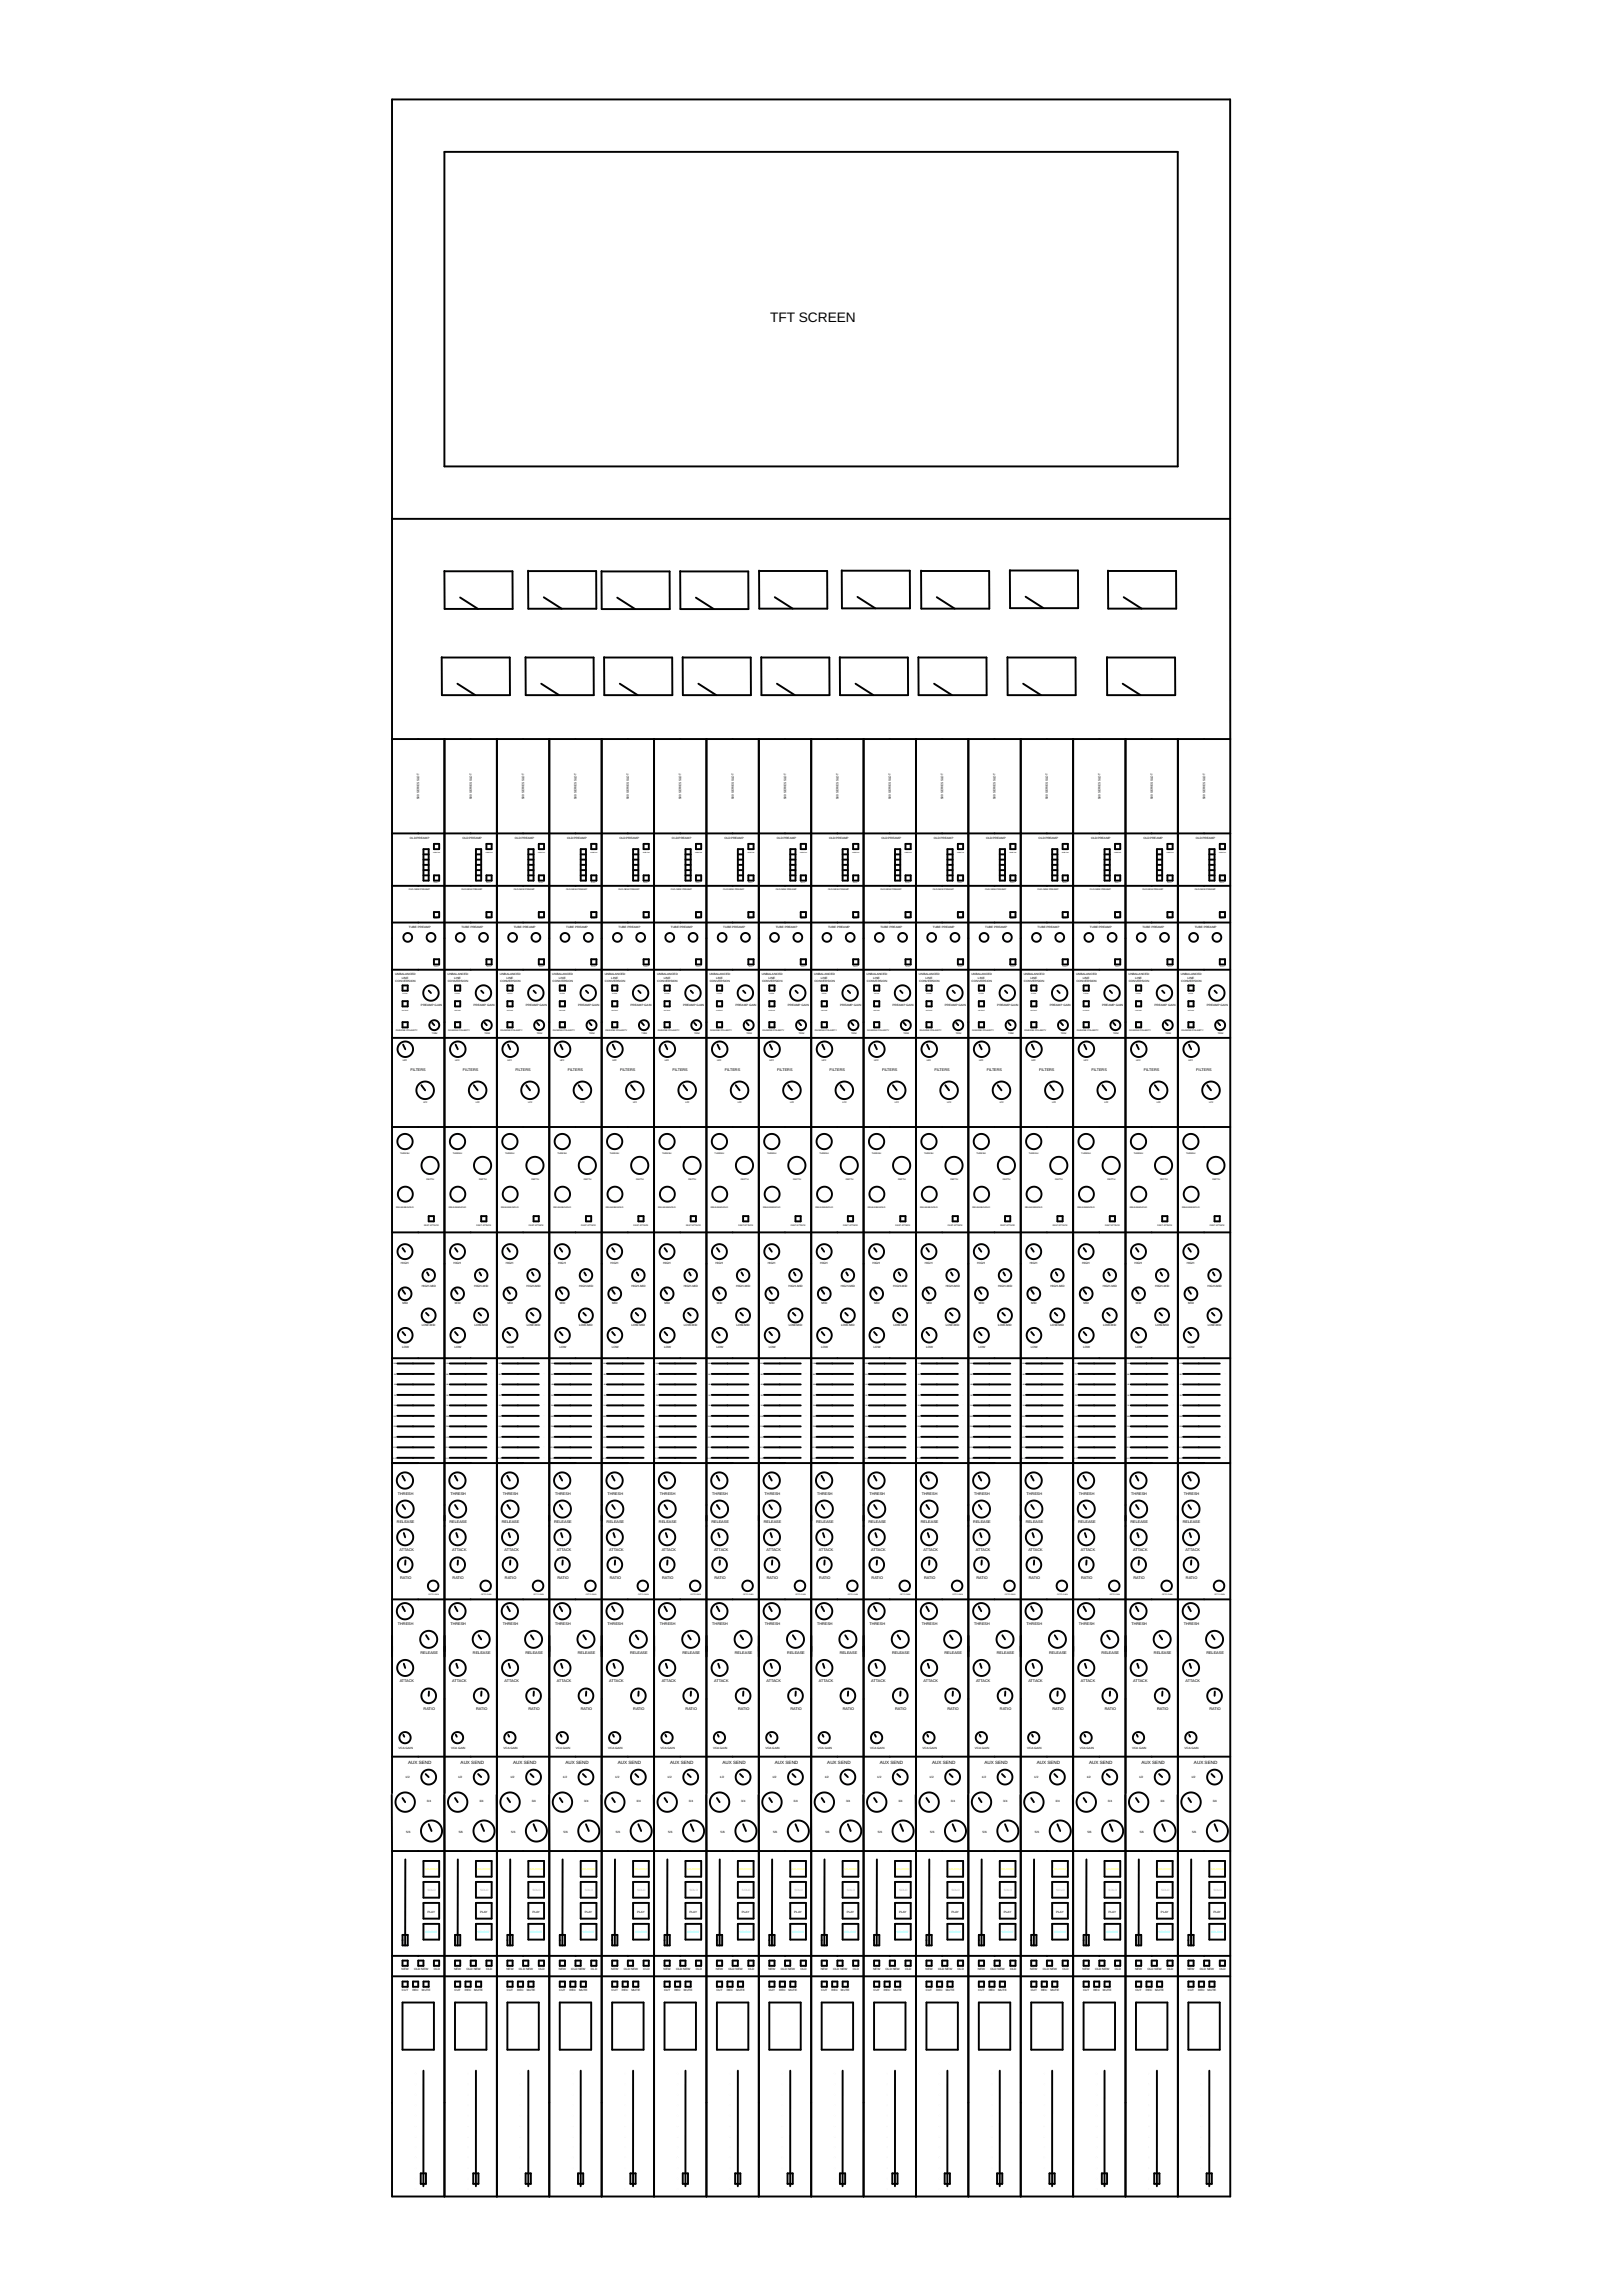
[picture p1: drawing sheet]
<svg xmlns="http://www.w3.org/2000/svg" width="210mm" height="297mm" viewBox="0 0 210 297" stroke-linecap="round" stroke-linejoin="round" font-family="sans-serif">
<defs><g id="words">
<text font-size="1.8" x="99.7" y="41.7">TFT SCREEN</text>
<g font-size=".6">
<text x="52.8" y="228.2">AUX SEND</text>
<text x="59.6" y="228.2">AUX SEND</text>
<text x="66.4" y="228.2">AUX SEND</text>
<text x="73.2" y="228.2">AUX SEND</text>
<text x="79.9" y="228.2">AUX SEND</text>
<text x="86.7" y="228.2">AUX SEND</text>
<text x="93.5" y="228.2">AUX SEND</text>
<text x="100.3" y="228.2">AUX SEND</text>
<text x="107.1" y="228.2">AUX SEND</text>
<text x="113.8" y="228.2">AUX SEND</text>
<text x="120.6" y="228.2">AUX SEND</text>
<text x="127.4" y="228.2">AUX SEND</text>
<text x="134.2" y="228.2">AUX SEND</text>
<text x="141" y="228.2">AUX SEND</text>
<text x="147.7" y="228.2">AUX SEND</text>
<text x="154.5" y="228.2">AUX SEND</text>
</g>
<g font-size=".5">
<text x="53.1" y="138.5">FILTERS</text>
<text x="59.9" y="138.5">FILTERS</text>
<text x="66.7" y="138.5">FILTERS</text>
<text x="73.5" y="138.5">FILTERS</text>
<text x="80.2" y="138.5">FILTERS</text>
<text x="87" y="138.5">FILTERS</text>
<text x="93.8" y="138.5">FILTERS</text>
<text x="100.6" y="138.5">FILTERS</text>
<text x="107.4" y="138.5">FILTERS</text>
<text x="114.1" y="138.5">FILTERS</text>
<text x="120.9" y="138.5">FILTERS</text>
<text x="127.7" y="138.5">FILTERS</text>
<text x="134.5" y="138.5">FILTERS</text>
<text x="141.3" y="138.5">FILTERS</text>
<text x="148" y="138.5">FILTERS</text>
<text x="154.8" y="138.5">FILTERS</text>
<text x="51.4" y="197.1">RELEASE</text>
<text x="51.5" y="193.4">THRESH</text>
<text x="58.2" y="197.1">RELEASE</text>
<text x="58.3" y="193.4">THRESH</text>
<text x="64.9" y="197.1">RELEASE</text>
<text x="65.1" y="193.4">THRESH</text>
<text x="71.7" y="197.1">RELEASE</text>
<text x="71.8" y="193.4">THRESH</text>
<text x="78.5" y="197.1">RELEASE</text>
<text x="78.6" y="193.4">THRESH</text>
<text x="85.3" y="197.1">RELEASE</text>
<text x="85.4" y="193.4">THRESH</text>
<text x="92.1" y="197.1">RELEASE</text>
<text x="92.2" y="193.4">THRESH</text>
<text x="98.8" y="197.1">RELEASE</text>
<text x="99" y="193.4">THRESH</text>
<text x="105.6" y="197.1">RELEASE</text>
<text x="105.7" y="193.4">THRESH</text>
<text x="112.4" y="197.1">RELEASE</text>
<text x="112.5" y="193.4">THRESH</text>
<text x="119.2" y="197.1">RELEASE</text>
<text x="119.3" y="193.4">THRESH</text>
<text x="126" y="197.1">RELEASE</text>
<text x="126.1" y="193.4">THRESH</text>
<text x="132.7" y="197.1">RELEASE</text>
<text x="132.8" y="193.4">THRESH</text>
<text x="139.5" y="197.1">RELEASE</text>
<text x="139.6" y="193.4">THRESH</text>
<text x="146.3" y="197.1">RELEASE</text>
<text x="146.4" y="193.4">THRESH</text>
<text x="153.1" y="197.1">RELEASE</text>
<text x="153.2" y="193.4">THRESH</text>
<text x="51.7" y="200.7">ATTACK</text>
<text x="58.5" y="200.7">ATTACK</text>
<text x="65.3" y="200.7">ATTACK</text>
<text x="72.1" y="200.7">ATTACK</text>
<text x="78.9" y="200.7">ATTACK</text>
<text x="85.6" y="200.7">ATTACK</text>
<text x="92.4" y="200.7">ATTACK</text>
<text x="99.2" y="200.7">ATTACK</text>
<text x="106" y="200.7">ATTACK</text>
<text x="112.7" y="200.7">ATTACK</text>
<text x="119.5" y="200.7">ATTACK</text>
<text x="126.3" y="200.7">ATTACK</text>
<text x="133.1" y="200.7">ATTACK</text>
<text x="139.9" y="200.7">ATTACK</text>
<text x="146.6" y="200.7">ATTACK</text>
<text x="153.4" y="200.7">ATTACK</text>
<text x="51.8" y="204.2">RATIO</text>
<text x="58.6" y="204.2">RATIO</text>
<text x="65.3" y="204.2">RATIO</text>
<text x="72.1" y="204.2">RATIO</text>
<text x="78.9" y="204.2">RATIO</text>
<text x="85.7" y="204.2">RATIO</text>
<text x="92.5" y="204.2">RATIO</text>
<text x="99.2" y="204.2">RATIO</text>
<text x="106" y="204.2">RATIO</text>
<text x="112.8" y="204.2">RATIO</text>
<text x="119.6" y="204.2">RATIO</text>
<text x="126.4" y="204.2">RATIO</text>
<text x="133.1" y="204.2">RATIO</text>
<text x="139.9" y="204.2">RATIO</text>
<text x="146.7" y="204.2">RATIO</text>
<text x="153.5" y="204.2">RATIO</text>
<text x="51.5" y="210.3">THRESH</text>
<text x="54.4" y="213.9">RELEASE</text>
<text x="58.3" y="210.3">THRESH</text>
<text x="61.2" y="213.9">RELEASE</text>
<text x="65.1" y="210.3">THRESH</text>
<text x="68" y="213.9">RELEASE</text>
<text x="71.8" y="210.3">THRESH</text>
<text x="74.8" y="213.9">RELEASE</text>
<text x="78.6" y="210.3">THRESH</text>
<text x="81.5" y="213.9">RELEASE</text>
<text x="85.4" y="210.3">THRESH</text>
<text x="88.3" y="213.9">RELEASE</text>
<text x="92.2" y="210.3">THRESH</text>
<text x="95.1" y="213.9">RELEASE</text>
<text x="99" y="210.3">THRESH</text>
<text x="101.9" y="213.9">RELEASE</text>
<text x="105.7" y="210.3">THRESH</text>
<text x="108.7" y="213.9">RELEASE</text>
<text x="112.5" y="210.3">THRESH</text>
<text x="115.4" y="213.9">RELEASE</text>
<text x="119.3" y="210.3">THRESH</text>
<text x="122.2" y="213.9">RELEASE</text>
<text x="126.1" y="210.3">THRESH</text>
<text x="129" y="213.9">RELEASE</text>
<text x="132.9" y="210.3">THRESH</text>
<text x="135.8" y="213.9">RELEASE</text>
<text x="139.6" y="210.3">THRESH</text>
<text x="142.6" y="213.9">RELEASE</text>
<text x="146.4" y="210.3">THRESH</text>
<text x="149.3" y="213.9">RELEASE</text>
<text x="153.2" y="210.3">THRESH</text>
<text x="156.1" y="213.9">RELEASE</text>
<text x="51.7" y="217.6">ATTACK</text>
<text x="54.8" y="221.2">RATIO</text>
<text x="58.5" y="217.6">ATTACK</text>
<text x="61.6" y="221.2">RATIO</text>
<text x="65.3" y="217.6">ATTACK</text>
<text x="68.4" y="221.2">RATIO</text>
<text x="72.1" y="217.6">ATTACK</text>
<text x="75.2" y="221.2">RATIO</text>
<text x="78.9" y="217.6">ATTACK</text>
<text x="82" y="221.2">RATIO</text>
<text x="85.6" y="217.6">ATTACK</text>
<text x="88.7" y="221.2">RATIO</text>
<text x="92.4" y="217.6">ATTACK</text>
<text x="95.5" y="221.2">RATIO</text>
<text x="99.2" y="217.6">ATTACK</text>
<text x="102.3" y="221.2">RATIO</text>
<text x="106" y="217.6">ATTACK</text>
<text x="109.1" y="221.2">RATIO</text>
<text x="112.7" y="217.6">ATTACK</text>
<text x="115.8" y="221.2">RATIO</text>
<text x="119.5" y="217.6">ATTACK</text>
<text x="122.6" y="221.2">RATIO</text>
<text x="126.3" y="217.6">ATTACK</text>
<text x="129.4" y="221.2">RATIO</text>
<text x="133.1" y="217.6">ATTACK</text>
<text x="136.2" y="221.2">RATIO</text>
<text x="139.9" y="217.6">ATTACK</text>
<text x="143" y="221.2">RATIO</text>
<text x="146.6" y="217.6">ATTACK</text>
<text x="149.7" y="221.2">RATIO</text>
<text x="153.4" y="217.6">ATTACK</text>
<text x="156.5" y="221.2">RATIO</text>
</g>
<g font-size=".4">
<text x="54.3" y="103.4" transform="rotate(-90 54.3 103.4)">500 SERIES SLOT</text>
<text x="61" y="103.4" transform="rotate(-90 61 103.4)">500 SERIES SLOT</text>
<text x="67.8" y="103.4" transform="rotate(-90 67.8 103.4)">500 SERIES SLOT</text>
<text x="74.6" y="103.4" transform="rotate(-90 74.6 103.4)">500 SERIES SLOT</text>
<text x="81.4" y="103.4" transform="rotate(-90 81.4 103.4)">500 SERIES SLOT</text>
<text x="88.2" y="103.4" transform="rotate(-90 88.2 103.4)">500 SERIES SLOT</text>
<text x="94.9" y="103.4" transform="rotate(-90 94.9 103.4)">500 SERIES SLOT</text>
<text x="101.7" y="103.4" transform="rotate(-90 101.7 103.4)">500 SERIES SLOT</text>
<text x="108.5" y="103.4" transform="rotate(-90 108.5 103.4)">500 SERIES SLOT</text>
<text x="115.3" y="103.4" transform="rotate(-90 115.3 103.4)">500 SERIES SLOT</text>
<text x="122.1" y="103.4" transform="rotate(-90 122.1 103.4)">500 SERIES SLOT</text>
<text x="128.8" y="103.4" transform="rotate(-90 128.8 103.4)">500 SERIES SLOT</text>
<text x="135.6" y="103.4" transform="rotate(-90 135.6 103.4)">500 SERIES SLOT</text>
<text x="142.4" y="103.4" transform="rotate(-90 142.4 103.4)">500 SERIES SLOT</text>
<text x="149.2" y="103.4" transform="rotate(-90 149.2 103.4)">500 SERIES SLOT</text>
<text x="156" y="103.4" transform="rotate(-90 156 103.4)">500 SERIES SLOT</text>
<text x="53.1" y="108.5">OLDPREAMP</text>
<text x="59.8" y="108.5">OLDPREAMP</text>
<text x="66.6" y="108.5">OLDPREAMP</text>
<text x="73.4" y="108.5">OLDPREAMP</text>
<text x="80.2" y="108.5">OLDPREAMP</text>
<text x="87" y="108.5">OLDPREAMP</text>
<text x="93.7" y="108.5">OLDPREAMP</text>
<text x="100.5" y="108.5">OLDPREAMP</text>
<text x="107.3" y="108.5">OLDPREAMP</text>
<text x="114.1" y="108.5">OLDPREAMP</text>
<text x="120.9" y="108.5">OLDPREAMP</text>
<text x="127.6" y="108.5">OLDPREAMP</text>
<text x="134.4" y="108.5">OLDPREAMP</text>
<text x="141.2" y="108.5">OLDPREAMP</text>
<text x="148" y="108.5">OLDPREAMP</text>
<text x="154.7" y="108.5">OLDPREAMP</text>
<text x="52.9" y="120.1">TUBE PREAMP</text>
<text x="59.7" y="120.1">TUBE PREAMP</text>
<text x="66.5" y="120.1">TUBE PREAMP</text>
<text x="73.3" y="120.1">TUBE PREAMP</text>
<text x="80" y="120.1">TUBE PREAMP</text>
<text x="86.8" y="120.1">TUBE PREAMP</text>
<text x="93.6" y="120.1">TUBE PREAMP</text>
<text x="100.4" y="120.1">TUBE PREAMP</text>
<text x="107.2" y="120.1">TUBE PREAMP</text>
<text x="113.9" y="120.1">TUBE PREAMP</text>
<text x="120.7" y="120.1">TUBE PREAMP</text>
<text x="127.5" y="120.1">TUBE PREAMP</text>
<text x="134.3" y="120.1">TUBE PREAMP</text>
<text x="141.1" y="120.1">TUBE PREAMP</text>
<text x="147.8" y="120.1">TUBE PREAMP</text>
<text x="154.6" y="120.1">TUBE PREAMP</text>
<text x="51.1" y="126.2">UNBALANCED</text>
<text x="51.2" y="127.1">CONVERSION</text>
<text x="52" y="126.6">LINE</text>
<text x="54.5" y="130.1">PREAMP GAIN</text>
<text x="57.9" y="126.2">UNBALANCED</text>
<text x="57.9" y="127.1">CONVERSION</text>
<text x="58.8" y="126.6">LINE</text>
<text x="61.3" y="130.1">PREAMP GAIN</text>
<text x="64.7" y="126.2">UNBALANCED</text>
<text x="64.7" y="127.1">CONVERSION</text>
<text x="65.6" y="126.6">LINE</text>
<text x="68.1" y="130.1">PREAMP GAIN</text>
<text x="71.5" y="126.2">UNBALANCED</text>
<text x="71.5" y="127.1">CONVERSION</text>
<text x="72.3" y="126.6">LINE</text>
<text x="74.8" y="130.1">PREAMP GAIN</text>
<text x="78.3" y="126.2">UNBALANCED</text>
<text x="78.3" y="127.1">CONVERSION</text>
<text x="79.1" y="126.6">LINE</text>
<text x="81.6" y="130.1">PREAMP GAIN</text>
<text x="85" y="126.2">UNBALANCED</text>
<text x="85.1" y="127.1">CONVERSION</text>
<text x="85.9" y="126.6">LINE</text>
<text x="88.4" y="130.1">PREAMP GAIN</text>
<text x="91.8" y="126.2">UNBALANCED</text>
<text x="91.8" y="127.1">CONVERSION</text>
<text x="92.7" y="126.6">LINE</text>
<text x="95.2" y="130.1">PREAMP GAIN</text>
<text x="98.6" y="126.2">UNBALANCED</text>
<text x="98.6" y="127.1">CONVERSION</text>
<text x="99.4" y="126.6">LINE</text>
<text x="101.9" y="130.1">PREAMP GAIN</text>
<text x="105.4" y="126.2">UNBALANCED</text>
<text x="105.4" y="127.1">CONVERSION</text>
<text x="106.2" y="126.6">LINE</text>
<text x="108.7" y="130.1">PREAMP GAIN</text>
<text x="112.1" y="126.2">UNBALANCED</text>
<text x="112.2" y="127.1">CONVERSION</text>
<text x="113" y="126.6">LINE</text>
<text x="115.5" y="130.1">PREAMP GAIN</text>
<text x="118.9" y="126.2">UNBALANCED</text>
<text x="119" y="127.1">CONVERSION</text>
<text x="119.8" y="126.6">LINE</text>
<text x="122.3" y="130.1">PREAMP GAIN</text>
<text x="125.7" y="126.2">UNBALANCED</text>
<text x="125.7" y="127.1">CONVERSION</text>
<text x="126.6" y="126.6">LINE</text>
<text x="129.1" y="130.1">PREAMP GAIN</text>
<text x="132.5" y="126.2">UNBALANCED</text>
<text x="132.5" y="127.1">CONVERSION</text>
<text x="133.3" y="126.6">LINE</text>
<text x="135.8" y="130.1">PREAMP GAIN</text>
<text x="139.3" y="126.2">UNBALANCED</text>
<text x="139.3" y="127.1">CONVERSION</text>
<text x="140.1" y="126.6">LINE</text>
<text x="142.6" y="130.1">PREAMP GAIN</text>
<text x="146" y="126.2">UNBALANCED</text>
<text x="146.1" y="127.1">CONVERSION</text>
<text x="146.9" y="126.6">LINE</text>
<text x="149.4" y="130.1">PREAMP GAIN</text>
<text x="152.8" y="126.2">UNBALANCED</text>
<text x="152.9" y="127.1">CONVERSION</text>
<text x="153.7" y="126.6">LINE</text>
<text x="156.2" y="130.1">PREAMP GAIN</text>
<text x="51.9" y="163.5">HIGH</text>
<text x="54.6" y="166.5">HIGH-MID</text>
<text x="58.7" y="163.5">HIGH</text>
<text x="61.4" y="166.5">HIGH-MID</text>
<text x="65.5" y="163.5">HIGH</text>
<text x="68.2" y="166.5">HIGH-MID</text>
<text x="72.2" y="163.5">HIGH</text>
<text x="74.9" y="166.5">HIGH-MID</text>
<text x="79" y="163.5">HIGH</text>
<text x="81.7" y="166.5">HIGH-MID</text>
<text x="85.8" y="163.5">HIGH</text>
<text x="88.5" y="166.5">HIGH-MID</text>
<text x="92.6" y="163.5">HIGH</text>
<text x="95.3" y="166.5">HIGH-MID</text>
<text x="99.4" y="163.5">HIGH</text>
<text x="102" y="166.5">HIGH-MID</text>
<text x="106.1" y="163.5">HIGH</text>
<text x="108.8" y="166.5">HIGH-MID</text>
<text x="112.9" y="163.5">HIGH</text>
<text x="115.6" y="166.5">HIGH-MID</text>
<text x="119.7" y="163.5">HIGH</text>
<text x="122.4" y="166.5">HIGH-MID</text>
<text x="126.5" y="163.5">HIGH</text>
<text x="129.2" y="166.5">HIGH-MID</text>
<text x="133.3" y="163.5">HIGH</text>
<text x="135.9" y="166.5">HIGH-MID</text>
<text x="140" y="163.5">HIGH</text>
<text x="142.7" y="166.5">HIGH-MID</text>
<text x="146.8" y="163.5">HIGH</text>
<text x="149.5" y="166.5">HIGH-MID</text>
<text x="153.6" y="163.5">HIGH</text>
<text x="156.3" y="166.5">HIGH-MID</text>
<text x="52.1" y="168.7">MID</text>
<text x="54.6" y="171.6">LOW-MID</text>
<text x="58.9" y="168.7">MID</text>
<text x="61.4" y="171.6">LOW-MID</text>
<text x="65.7" y="168.7">MID</text>
<text x="68.2" y="171.6">LOW-MID</text>
<text x="72.4" y="168.7">MID</text>
<text x="75" y="171.6">LOW-MID</text>
<text x="79.2" y="168.7">MID</text>
<text x="81.7" y="171.6">LOW-MID</text>
<text x="86" y="168.7">MID</text>
<text x="88.5" y="171.6">LOW-MID</text>
<text x="92.8" y="168.7">MID</text>
<text x="95.3" y="171.6">LOW-MID</text>
<text x="99.5" y="168.7">MID</text>
<text x="102.1" y="171.6">LOW-MID</text>
<text x="106.3" y="168.7">MID</text>
<text x="108.8" y="171.6">LOW-MID</text>
<text x="113.1" y="168.7">MID</text>
<text x="115.6" y="171.6">LOW-MID</text>
<text x="119.9" y="168.7">MID</text>
<text x="122.4" y="171.6">LOW-MID</text>
<text x="126.7" y="168.7">MID</text>
<text x="129.2" y="171.6">LOW-MID</text>
<text x="133.4" y="168.7">MID</text>
<text x="136" y="171.6">LOW-MID</text>
<text x="140.2" y="168.7">MID</text>
<text x="142.7" y="171.6">LOW-MID</text>
<text x="147" y="168.7">MID</text>
<text x="149.5" y="171.6">LOW-MID</text>
<text x="153.8" y="168.7">MID</text>
<text x="156.3" y="171.6">LOW-MID</text>
<text x="52" y="174.3">LOW</text>
<text x="58.8" y="174.3">LOW</text>
<text x="65.6" y="174.3">LOW</text>
<text x="72.4" y="174.3">LOW</text>
<text x="79.2" y="174.3">LOW</text>
<text x="85.9" y="174.3">LOW</text>
<text x="92.7" y="174.3">LOW</text>
<text x="99.5" y="174.3">LOW</text>
<text x="106.3" y="174.3">LOW</text>
<text x="113.1" y="174.3">LOW</text>
<text x="119.8" y="174.3">LOW</text>
<text x="126.6" y="174.3">LOW</text>
<text x="133.4" y="174.3">LOW</text>
<text x="140.2" y="174.3">LOW</text>
<text x="147" y="174.3">LOW</text>
<text x="153.7" y="174.3">LOW</text>
<text x="51.6" y="226.3">VCA GAIN</text>
<text x="58.4" y="226.3">VCA GAIN</text>
<text x="65.2" y="226.3">VCA GAIN</text>
<text x="71.9" y="226.3">VCA GAIN</text>
<text x="78.7" y="226.3">VCA GAIN</text>
<text x="85.5" y="226.3">VCA GAIN</text>
<text x="92.3" y="226.3">VCA GAIN</text>
<text x="99" y="226.3">VCA GAIN</text>
<text x="105.8" y="226.3">VCA GAIN</text>
<text x="112.6" y="226.3">VCA GAIN</text>
<text x="119.4" y="226.3">VCA GAIN</text>
<text x="126.2" y="226.3">VCA GAIN</text>
<text x="132.9" y="226.3">VCA GAIN</text>
<text x="139.7" y="226.3">VCA GAIN</text>
<text x="146.5" y="226.3">VCA GAIN</text>
<text x="153.3" y="226.3">VCA GAIN</text>
<text x="52.5" y="230">1/2</text>
<text x="55.2" y="233.2">3/4</text>
<text x="59.3" y="230">1/2</text>
<text x="62" y="233.2">3/4</text>
<text x="66.1" y="230">1/2</text>
<text x="68.8" y="233.2">3/4</text>
<text x="72.8" y="230">1/2</text>
<text x="75.6" y="233.2">3/4</text>
<text x="79.6" y="230">1/2</text>
<text x="82.4" y="233.2">3/4</text>
<text x="86.4" y="230">1/2</text>
<text x="89.1" y="233.2">3/4</text>
<text x="93.2" y="230">1/2</text>
<text x="95.9" y="233.2">3/4</text>
<text x="100" y="230">1/2</text>
<text x="102.7" y="233.2">3/4</text>
<text x="106.7" y="230">1/2</text>
<text x="109.5" y="233.2">3/4</text>
<text x="113.5" y="230">1/2</text>
<text x="116.3" y="233.2">3/4</text>
<text x="120.3" y="230">1/2</text>
<text x="123" y="233.2">3/4</text>
<text x="127.1" y="230">1/2</text>
<text x="129.8" y="233.2">3/4</text>
<text x="133.8" y="230">1/2</text>
<text x="136.6" y="233.2">3/4</text>
<text x="140.6" y="230">1/2</text>
<text x="143.4" y="233.2">3/4</text>
<text x="147.4" y="230">1/2</text>
<text x="150.2" y="233.2">3/4</text>
<text x="154.2" y="230">1/2</text>
<text x="156.9" y="233.2">3/4</text>
<text x="52.6" y="237.2">5/6</text>
<text x="59.4" y="237.2">5/6</text>
<text x="66.1" y="237.2">5/6</text>
<text x="72.9" y="237.2">5/6</text>
<text x="79.7" y="237.2">5/6</text>
<text x="86.5" y="237.2">5/6</text>
<text x="93.3" y="237.2">5/6</text>
<text x="100" y="237.2">5/6</text>
<text x="106.8" y="237.2">5/6</text>
<text x="113.6" y="237.2">5/6</text>
<text x="120.4" y="237.2">5/6</text>
<text x="127.2" y="237.2">5/6</text>
<text x="133.9" y="237.2">5/6</text>
<text x="140.7" y="237.2">5/6</text>
<text x="147.5" y="237.2">5/6</text>
<text x="154.3" y="237.2">5/6</text>
<text x="55.3" y="247.4">PLAY</text>
<text x="62.1" y="247.4">PLAY</text>
<text x="68.9" y="247.4">PLAY</text>
<text x="75.7" y="247.4">PLAY</text>
<text x="82.5" y="247.4">PLAY</text>
<text x="89.2" y="247.4">PLAY</text>
<text x="96" y="247.4">PLAY</text>
<text x="102.8" y="247.4">PLAY</text>
<text x="109.6" y="247.4">PLAY</text>
<text x="116.3" y="247.4">PLAY</text>
<text x="123.1" y="247.4">PLAY</text>
<text x="129.9" y="247.4">PLAY</text>
<text x="136.7" y="247.4">PLAY</text>
<text x="143.5" y="247.4">PLAY</text>
<text x="150.2" y="247.4">PLAY</text>
<text x="157" y="247.4">PLAY</text>
<text x="52" y="254.8">NEW</text>
<text x="52" y="257.6">CUT</text>
<text x="53.4" y="257.6">REC</text>
<text x="53.6" y="254.8">OLD NEW</text>
<text x="54.6" y="257.6">MUTE</text>
<text x="56.1" y="254.8">OLD</text>
<text x="58.8" y="254.8">NEW</text>
<text x="58.8" y="257.6">CUT</text>
<text x="60.2" y="257.6">REC</text>
<text x="60.4" y="254.8">OLD NEW</text>
<text x="61.4" y="257.6">MUTE</text>
<text x="62.9" y="254.8">OLD</text>
<text x="65.5" y="254.8">NEW</text>
<text x="65.6" y="257.6">CUT</text>
<text x="66.9" y="257.6">REC</text>
<text x="67.2" y="254.8">OLD NEW</text>
<text x="68.2" y="257.6">MUTE</text>
<text x="69.7" y="254.8">OLD</text>
<text x="72.3" y="254.8">NEW</text>
<text x="72.4" y="257.6">CUT</text>
<text x="73.7" y="257.6">REC</text>
<text x="73.9" y="254.8">OLD NEW</text>
<text x="74.9" y="257.6">MUTE</text>
<text x="76.5" y="254.8">OLD</text>
<text x="79.1" y="254.8">NEW</text>
<text x="79.2" y="257.6">CUT</text>
<text x="80.5" y="257.6">REC</text>
<text x="80.7" y="254.8">OLD NEW</text>
<text x="81.7" y="257.6">MUTE</text>
<text x="83.3" y="254.8">OLD</text>
<text x="85.9" y="254.8">NEW</text>
<text x="85.9" y="257.6">CUT</text>
<text x="87.3" y="257.6">REC</text>
<text x="87.5" y="254.8">OLD NEW</text>
<text x="88.5" y="257.6">MUTE</text>
<text x="90" y="254.8">OLD</text>
<text x="92.7" y="254.8">NEW</text>
<text x="92.7" y="257.6">CUT</text>
<text x="94.1" y="257.6">REC</text>
<text x="94.3" y="254.8">OLD NEW</text>
<text x="95.3" y="257.6">MUTE</text>
<text x="96.8" y="254.8">OLD</text>
<text x="99.4" y="254.8">NEW</text>
<text x="99.5" y="257.6">CUT</text>
<text x="100.8" y="257.6">REC</text>
<text x="101.1" y="254.8">OLD NEW</text>
<text x="102.1" y="257.6">MUTE</text>
<text x="103.6" y="254.8">OLD</text>
<text x="106.2" y="254.8">NEW</text>
<text x="106.3" y="257.6">CUT</text>
<text x="107.6" y="257.6">REC</text>
<text x="107.8" y="254.8">OLD NEW</text>
<text x="108.8" y="257.6">MUTE</text>
<text x="110.4" y="254.8">OLD</text>
<text x="113" y="254.8">NEW</text>
<text x="113" y="257.6">CUT</text>
<text x="114.4" y="257.6">REC</text>
<text x="114.6" y="254.8">OLD NEW</text>
<text x="115.6" y="257.6">MUTE</text>
<text x="117.1" y="254.8">OLD</text>
<text x="119.8" y="254.8">NEW</text>
<text x="119.8" y="257.6">CUT</text>
<text x="121.2" y="257.6">REC</text>
<text x="121.4" y="254.8">OLD NEW</text>
<text x="122.4" y="257.6">MUTE</text>
<text x="123.9" y="254.8">OLD</text>
<text x="126.5" y="254.8">NEW</text>
<text x="126.6" y="257.6">CUT</text>
<text x="127.9" y="257.6">REC</text>
<text x="128.2" y="254.8">OLD NEW</text>
<text x="129.2" y="257.6">MUTE</text>
<text x="130.7" y="254.8">OLD</text>
<text x="133.3" y="254.8">NEW</text>
<text x="133.4" y="257.6">CUT</text>
<text x="134.7" y="257.6">REC</text>
<text x="134.9" y="254.8">OLD NEW</text>
<text x="135.9" y="257.6">MUTE</text>
<text x="137.5" y="254.8">OLD</text>
<text x="140.1" y="254.8">NEW</text>
<text x="140.2" y="257.6">CUT</text>
<text x="141.5" y="257.6">REC</text>
<text x="141.7" y="254.8">OLD NEW</text>
<text x="142.7" y="257.6">MUTE</text>
<text x="144.3" y="254.8">OLD</text>
<text x="146.9" y="254.8">NEW</text>
<text x="146.9" y="257.6">CUT</text>
<text x="148.3" y="257.6">REC</text>
<text x="148.5" y="254.8">OLD NEW</text>
<text x="149.5" y="257.6">MUTE</text>
<text x="151" y="254.8">OLD</text>
<text x="153.7" y="254.8">NEW</text>
<text x="153.7" y="257.6">CUT</text>
<text x="155.1" y="257.6">REC</text>
<text x="155.3" y="254.8">OLD NEW</text>
<text x="156.3" y="257.6">MUTE</text>
<text x="157.8" y="254.8">OLD</text>
</g>
<g font-size=".4" fill="#f0f">
<text x="55.3" y="244.6">SOLO</text>
<text x="62.1" y="244.6">SOLO</text>
<text x="68.9" y="244.6">SOLO</text>
<text x="75.7" y="244.6">SOLO</text>
<text x="82.5" y="244.6">SOLO</text>
<text x="89.2" y="244.6">SOLO</text>
<text x="96" y="244.6">SOLO</text>
<text x="102.8" y="244.6">SOLO</text>
<text x="109.6" y="244.6">SOLO</text>
<text x="116.4" y="244.6">SOLO</text>
<text x="123.1" y="244.6">SOLO</text>
<text x="129.9" y="244.6">SOLO</text>
<text x="136.7" y="244.6">SOLO</text>
<text x="143.5" y="244.6">SOLO</text>
<text x="150.2" y="244.6">SOLO</text>
<text x="157" y="244.6">SOLO</text>
</g>
<g font-size=".4" fill="#0ff">
<text x="55.1" y="250.1">SELECT</text>
<text x="61.8" y="250.1">SELECT</text>
<text x="68.6" y="250.1">SELECT</text>
<text x="75.4" y="250.1">SELECT</text>
<text x="82.2" y="250.1">SELECT</text>
<text x="89" y="250.1">SELECT</text>
<text x="95.7" y="250.1">SELECT</text>
<text x="102.5" y="250.1">SELECT</text>
<text x="109.3" y="250.1">SELECT</text>
<text x="116.1" y="250.1">SELECT</text>
<text x="122.9" y="250.1">SELECT</text>
<text x="129.6" y="250.1">SELECT</text>
<text x="136.4" y="250.1">SELECT</text>
<text x="143.2" y="250.1">SELECT</text>
<text x="150" y="250.1">SELECT</text>
<text x="156.7" y="250.1">SELECT</text>
</g>
<g font-size=".3">
<text x="52.9" y="115.2">OLD-NEW PREAMP</text>
<text x="59.7" y="115.2">OLD-NEW PREAMP</text>
<text x="66.5" y="115.2">OLD-NEW PREAMP</text>
<text x="73.3" y="115.2">OLD-NEW PREAMP</text>
<text x="80" y="115.2">OLD-NEW PREAMP</text>
<text x="86.8" y="115.2">OLD-NEW PREAMP</text>
<text x="93.6" y="115.2">OLD-NEW PREAMP</text>
<text x="100.4" y="115.2">OLD-NEW PREAMP</text>
<text x="107.2" y="115.2">OLD-NEW PREAMP</text>
<text x="113.9" y="115.2">OLD-NEW PREAMP</text>
<text x="120.7" y="115.2">OLD-NEW PREAMP</text>
<text x="127.5" y="115.2">OLD-NEW PREAMP</text>
<text x="134.3" y="115.2">OLD-NEW PREAMP</text>
<text x="141.1" y="115.2">OLD-NEW PREAMP</text>
<text x="147.8" y="115.2">OLD-NEW PREAMP</text>
<text x="154.6" y="115.2">OLD-NEW PREAMP</text>
<text x="51.2" y="133.4">INVERSE POLARITY</text>
<text x="52.1" y="137.3">HPF</text>
<text x="55.9" y="133.8">TRIM</text>
<text x="58" y="133.4">INVERSE POLARITY</text>
<text x="58.9" y="137.3">HPF</text>
<text x="62.7" y="133.8">TRIM</text>
<text x="64.8" y="133.4">INVERSE POLARITY</text>
<text x="65.7" y="137.3">HPF</text>
<text x="69.5" y="133.8">TRIM</text>
<text x="71.6" y="133.4">INVERSE POLARITY</text>
<text x="72.5" y="137.3">HPF</text>
<text x="76.3" y="133.8">TRIM</text>
<text x="78.3" y="133.4">INVERSE POLARITY</text>
<text x="79.2" y="137.3">HPF</text>
<text x="83" y="133.8">TRIM</text>
<text x="85.1" y="133.4">INVERSE POLARITY</text>
<text x="86" y="137.3">HPF</text>
<text x="89.8" y="133.8">TRIM</text>
<text x="91.9" y="133.4">INVERSE POLARITY</text>
<text x="92.8" y="137.3">HPF</text>
<text x="96.6" y="133.8">TRIM</text>
<text x="98.7" y="133.4">INVERSE POLARITY</text>
<text x="99.6" y="137.3">HPF</text>
<text x="103.4" y="133.8">TRIM</text>
<text x="105.5" y="133.4">INVERSE POLARITY</text>
<text x="106.4" y="137.3">HPF</text>
<text x="110.1" y="133.8">TRIM</text>
<text x="112.2" y="133.4">INVERSE POLARITY</text>
<text x="113.1" y="137.3">HPF</text>
<text x="116.9" y="133.8">TRIM</text>
<text x="119" y="133.4">INVERSE POLARITY</text>
<text x="119.9" y="137.3">HPF</text>
<text x="123.7" y="133.8">TRIM</text>
<text x="125.8" y="133.4">INVERSE POLARITY</text>
<text x="126.7" y="137.3">HPF</text>
<text x="130.5" y="133.8">TRIM</text>
<text x="132.6" y="133.4">INVERSE POLARITY</text>
<text x="133.5" y="137.3">HPF</text>
<text x="137.3" y="133.8">TRIM</text>
<text x="139.4" y="133.4">INVERSE POLARITY</text>
<text x="140.3" y="137.3">HPF</text>
<text x="144" y="133.8">TRIM</text>
<text x="146.1" y="133.4">INVERSE POLARITY</text>
<text x="147" y="137.3">HPF</text>
<text x="150.8" y="133.8">TRIM</text>
<text x="152.9" y="133.4">INVERSE POLARITY</text>
<text x="153.8" y="137.3">HPF</text>
<text x="157.6" y="133.8">TRIM</text>
<text x="54.8" y="142.7">LPF</text>
<text x="61.6" y="142.7">LPF</text>
<text x="68.4" y="142.7">LPF</text>
<text x="75.1" y="142.7">LPF</text>
<text x="81.9" y="142.7">LPF</text>
<text x="88.7" y="142.7">LPF</text>
<text x="95.5" y="142.7">LPF</text>
<text x="102.3" y="142.7">LPF</text>
<text x="109" y="142.7">LPF</text>
<text x="115.8" y="142.7">LPF</text>
<text x="122.6" y="142.7">LPF</text>
<text x="129.4" y="142.7">LPF</text>
<text x="136.1" y="142.7">LPF</text>
<text x="142.9" y="142.7">LPF</text>
<text x="149.7" y="142.7">LPF</text>
<text x="156.5" y="142.7">LPF</text>
<text x="51.8" y="149.3">THRESH</text>
<text x="58.6" y="149.3">THRESH</text>
<text x="65.4" y="149.3">THRESH</text>
<text x="72.1" y="149.3">THRESH</text>
<text x="78.9" y="149.3">THRESH</text>
<text x="85.7" y="149.3">THRESH</text>
<text x="92.5" y="149.3">THRESH</text>
<text x="99.3" y="149.3">THRESH</text>
<text x="106" y="149.3">THRESH</text>
<text x="112.8" y="149.3">THRESH</text>
<text x="119.6" y="149.3">THRESH</text>
<text x="126.4" y="149.3">THRESH</text>
<text x="133.2" y="149.3">THRESH</text>
<text x="139.9" y="149.3">THRESH</text>
<text x="146.7" y="149.3">THRESH</text>
<text x="153.5" y="149.3">THRESH</text>
<text x="55.2" y="152.6">DEPTH</text>
<text x="62" y="152.6">DEPTH</text>
<text x="68.8" y="152.6">DEPTH</text>
<text x="75.5" y="152.6">DEPTH</text>
<text x="82.3" y="152.6">DEPTH</text>
<text x="89.1" y="152.6">DEPTH</text>
<text x="95.9" y="152.6">DEPTH</text>
<text x="102.7" y="152.6">DEPTH</text>
<text x="109.4" y="152.6">DEPTH</text>
<text x="116.2" y="152.6">DEPTH</text>
<text x="123" y="152.6">DEPTH</text>
<text x="129.8" y="152.6">DEPTH</text>
<text x="136.6" y="152.6">DEPTH</text>
<text x="143.3" y="152.6">DEPTH</text>
<text x="150.1" y="152.6">DEPTH</text>
<text x="156.9" y="152.6">DEPTH</text>
<text x="51.3" y="156.2">RELEASE/HOLD</text>
<text x="54.9" y="158.6">FAST ATTACK</text>
<text x="58.1" y="156.2">RELEASE/HOLD</text>
<text x="61.7" y="158.6">FAST ATTACK</text>
<text x="64.9" y="156.2">RELEASE/HOLD</text>
<text x="68.4" y="158.6">FAST ATTACK</text>
<text x="71.6" y="156.2">RELEASE/HOLD</text>
<text x="75.2" y="158.6">FAST ATTACK</text>
<text x="78.4" y="156.2">RELEASE/HOLD</text>
<text x="82" y="158.6">FAST ATTACK</text>
<text x="85.2" y="156.2">RELEASE/HOLD</text>
<text x="88.8" y="158.6">FAST ATTACK</text>
<text x="92" y="156.2">RELEASE/HOLD</text>
<text x="95.6" y="158.6">FAST ATTACK</text>
<text x="98.8" y="156.2">RELEASE/HOLD</text>
<text x="102.3" y="158.6">FAST ATTACK</text>
<text x="105.5" y="156.2">RELEASE/HOLD</text>
<text x="109.1" y="158.6">FAST ATTACK</text>
<text x="112.3" y="156.2">RELEASE/HOLD</text>
<text x="115.9" y="158.6">FAST ATTACK</text>
<text x="119.1" y="156.2">RELEASE/HOLD</text>
<text x="122.7" y="158.6">FAST ATTACK</text>
<text x="125.9" y="156.2">RELEASE/HOLD</text>
<text x="129.5" y="158.6">FAST ATTACK</text>
<text x="132.6" y="156.2">RELEASE/HOLD</text>
<text x="136.2" y="158.6">FAST ATTACK</text>
<text x="139.4" y="156.2">RELEASE/HOLD</text>
<text x="143" y="158.6">FAST ATTACK</text>
<text x="146.2" y="156.2">RELEASE/HOLD</text>
<text x="149.8" y="158.6">FAST ATTACK</text>
<text x="153" y="156.2">RELEASE/HOLD</text>
<text x="156.6" y="158.6">FAST ATTACK</text>
</g>
<g font-size=".3" fill="#ff0">
<text x="54.9" y="241.9">SUB-GROUP</text>
<text x="61.7" y="241.9">SUB-GROUP</text>
<text x="68.5" y="241.9">SUB-GROUP</text>
<text x="75.3" y="241.9">SUB-GROUP</text>
<text x="82.1" y="241.9">SUB-GROUP</text>
<text x="88.8" y="241.9">SUB-GROUP</text>
<text x="95.6" y="241.9">SUB-GROUP</text>
<text x="102.4" y="241.9">SUB-GROUP</text>
<text x="109.2" y="241.9">SUB-GROUP</text>
<text x="116" y="241.9">SUB-GROUP</text>
<text x="122.7" y="241.9">SUB-GROUP</text>
<text x="129.5" y="241.9">SUB-GROUP</text>
<text x="136.3" y="241.9">SUB-GROUP</text>
<text x="143.1" y="241.9">SUB-GROUP</text>
<text x="149.8" y="241.9">SUB-GROUP</text>
<text x="156.6" y="241.9">SUB-GROUP</text>
</g>
<g font-size=".2">
<text x="50.9" y="176.5">16K</text>
<text x="51" y="177.9">8K</text>
<text x="51" y="179.2">4K</text>
<text x="57.7" y="176.5">16K</text>
<text x="57.8" y="177.9">8K</text>
<text x="57.8" y="179.2">4K</text>
<text x="64.5" y="176.5">16K</text>
<text x="64.6" y="177.9">8K</text>
<text x="64.6" y="179.2">4K</text>
<text x="71.3" y="176.5">16K</text>
<text x="71.3" y="177.9">8K</text>
<text x="71.4" y="179.2">4K</text>
<text x="78" y="176.5">16K</text>
<text x="78.1" y="177.9">8K</text>
<text x="78.1" y="179.2">4K</text>
<text x="84.8" y="176.5">16K</text>
<text x="84.9" y="177.9">8K</text>
<text x="84.9" y="179.2">4K</text>
<text x="91.6" y="176.5">16K</text>
<text x="91.7" y="177.9">8K</text>
<text x="91.7" y="179.2">4K</text>
<text x="98.4" y="176.5">16K</text>
<text x="98.5" y="177.9">8K</text>
<text x="98.5" y="179.2">4K</text>
<text x="105.2" y="176.5">16K</text>
<text x="105.2" y="177.9">8K</text>
<text x="105.2" y="179.2">4K</text>
<text x="111.9" y="176.5">16K</text>
<text x="112" y="177.9">8K</text>
<text x="112" y="179.2">4K</text>
<text x="118.7" y="176.5">16K</text>
<text x="118.8" y="177.9">8K</text>
<text x="118.8" y="179.2">4K</text>
<text x="125.5" y="176.5">16K</text>
<text x="125.6" y="177.9">8K</text>
<text x="125.6" y="179.2">4K</text>
<text x="132.3" y="176.5">16K</text>
<text x="132.4" y="177.9">8K</text>
<text x="132.4" y="179.2">4K</text>
<text x="139.1" y="176.5">16K</text>
<text x="139.1" y="177.9">8K</text>
<text x="139.1" y="179.2">4K</text>
<text x="145.8" y="176.5">16K</text>
<text x="145.9" y="177.9">8K</text>
<text x="145.9" y="179.2">4K</text>
<text x="152.6" y="176.5">16K</text>
<text x="152.7" y="177.9">8K</text>
<text x="152.7" y="179.2">4K</text>
<text x="50.9" y="186">125</text>
<text x="50.9" y="184.6">250</text>
<text x="50.9" y="183.3">500</text>
<text x="51" y="181.9">1K</text>
<text x="51" y="180.6">2K</text>
<text x="57.7" y="186">125</text>
<text x="57.7" y="184.6">250</text>
<text x="57.7" y="183.3">500</text>
<text x="57.8" y="181.9">1K</text>
<text x="57.8" y="180.6">2K</text>
<text x="64.5" y="186">125</text>
<text x="64.5" y="184.6">250</text>
<text x="64.5" y="183.3">500</text>
<text x="64.6" y="181.9">1K</text>
<text x="64.6" y="180.6">2K</text>
<text x="71.3" y="186">125</text>
<text x="71.3" y="184.6">250</text>
<text x="71.3" y="183.3">500</text>
<text x="71.3" y="181.9">1K</text>
<text x="71.3" y="180.6">2K</text>
<text x="78" y="186">125</text>
<text x="78.1" y="184.6">250</text>
<text x="78.1" y="183.3">500</text>
<text x="78.1" y="181.9">1K</text>
<text x="78.1" y="180.6">2K</text>
<text x="84.8" y="186">125</text>
<text x="84.8" y="184.6">250</text>
<text x="84.8" y="183.3">500</text>
<text x="84.9" y="181.9">1K</text>
<text x="84.9" y="180.6">2K</text>
<text x="91.6" y="186">125</text>
<text x="91.6" y="184.6">250</text>
<text x="91.6" y="183.3">500</text>
<text x="91.7" y="181.9">1K</text>
<text x="91.7" y="180.6">2K</text>
<text x="98.4" y="186">125</text>
<text x="98.4" y="184.6">250</text>
<text x="98.4" y="183.3">500</text>
<text x="98.5" y="181.9">1K</text>
<text x="98.5" y="180.6">2K</text>
<text x="105.2" y="186">125</text>
<text x="105.2" y="184.6">250</text>
<text x="105.2" y="183.3">500</text>
<text x="105.2" y="181.9">1K</text>
<text x="105.2" y="180.6">2K</text>
<text x="111.9" y="186">125</text>
<text x="111.9" y="184.6">250</text>
<text x="112" y="183.3">500</text>
<text x="112" y="181.9">1K</text>
<text x="112" y="180.6">2K</text>
<text x="118.7" y="186">125</text>
<text x="118.7" y="184.6">250</text>
<text x="118.7" y="183.3">500</text>
<text x="118.8" y="181.9">1K</text>
<text x="118.8" y="180.6">2K</text>
<text x="125.5" y="186">125</text>
<text x="125.5" y="184.6">250</text>
<text x="125.5" y="183.3">500</text>
<text x="125.6" y="181.9">1K</text>
<text x="125.6" y="180.6">2K</text>
<text x="132.3" y="186">125</text>
<text x="132.3" y="184.6">250</text>
<text x="132.3" y="183.3">500</text>
<text x="132.3" y="181.9">1K</text>
<text x="132.4" y="180.6">2K</text>
<text x="139.1" y="186">125</text>
<text x="139.1" y="184.6">250</text>
<text x="139.1" y="183.3">500</text>
<text x="139.1" y="181.9">1K</text>
<text x="139.1" y="180.6">2K</text>
<text x="145.8" y="186">125</text>
<text x="145.8" y="184.6">250</text>
<text x="145.8" y="183.3">500</text>
<text x="145.9" y="181.9">1K</text>
<text x="145.9" y="180.6">2K</text>
<text x="152.6" y="186">125</text>
<text x="152.6" y="184.6">250</text>
<text x="152.6" y="183.3">500</text>
<text x="152.7" y="181.9">1K</text>
<text x="152.7" y="180.6">2K</text>
<text x="50.8" y="188.7">31.25</text>
<text x="50.9" y="187.4">62.5</text>
<text x="57.6" y="188.7">31.25</text>
<text x="57.7" y="187.4">62.5</text>
<text x="64.4" y="188.7">31.25</text>
<text x="64.4" y="187.4">62.5</text>
<text x="71.1" y="188.7">31.25</text>
<text x="71.2" y="187.4">62.5</text>
<text x="77.9" y="188.7">31.25</text>
<text x="78" y="187.4">62.5</text>
<text x="84.7" y="188.7">31.25</text>
<text x="84.8" y="187.4">62.5</text>
<text x="91.5" y="188.7">31.25</text>
<text x="91.5" y="187.4">62.5</text>
<text x="98.3" y="188.7">31.25</text>
<text x="98.3" y="187.4">62.5</text>
<text x="105" y="188.7">31.25</text>
<text x="105.1" y="187.4">62.5</text>
<text x="111.8" y="188.7">31.25</text>
<text x="111.9" y="187.4">62.5</text>
<text x="118.6" y="188.7">31.25</text>
<text x="118.7" y="187.4">62.5</text>
<text x="125.4" y="188.7">31.25</text>
<text x="125.4" y="187.4">62.5</text>
<text x="132.2" y="188.7">31.25</text>
<text x="132.2" y="187.4">62.5</text>
<text x="138.9" y="188.7">31.25</text>
<text x="139" y="187.4">62.5</text>
<text x="145.7" y="188.7">31.25</text>
<text x="145.8" y="187.4">62.5</text>
<text x="152.5" y="188.7">31.25</text>
<text x="152.6" y="187.4">62.5</text>
<text x="55.5" y="206.3">OPTO GAIN</text>
<text x="62.3" y="206.3">OPTO GAIN</text>
<text x="69" y="206.3">OPTO GAIN</text>
<text x="75.8" y="206.3">OPTO GAIN</text>
<text x="82.6" y="206.3">OPTO GAIN</text>
<text x="89.4" y="206.3">OPTO GAIN</text>
<text x="96.2" y="206.3">OPTO GAIN</text>
<text x="102.9" y="206.3">OPTO GAIN</text>
<text x="109.7" y="206.3">OPTO GAIN</text>
<text x="116.5" y="206.3">OPTO GAIN</text>
<text x="123.3" y="206.3">OPTO GAIN</text>
<text x="130" y="206.3">OPTO GAIN</text>
<text x="136.8" y="206.3">OPTO GAIN</text>
<text x="143.6" y="206.3">OPTO GAIN</text>
<text x="150.4" y="206.3">OPTO GAIN</text>
<text x="157.2" y="206.3">OPTO GAIN</text>
</g>
</g></defs>
<g fill="none" stroke="#000" stroke-width=".25">
<path d="M57.5 19.6h94.9v40.7h-94.9zM50.7 67.1h108.5M57.5 73.9v4.9h8.8v-4.9h-8.8M59.5 77.3l2.4 1.5M68.3 73.8l.1 5h8.8v-4.9h-8.9M70.4 77.3l2.3 1.5M77.8 73.9l.1 4.9h8.8v-4.9h-8.9M79.9 77.3l2.3 1.5M88 73.9v4.9h8.9l-.1-4.9h-8.8M90.1 77.3l2.3 1.5M98.2 73.8l.1 4.9h8.8l-.1-4.8h-8.8M100.3 77.3l2.3 1.4"/>
<path d="M108.9 73.8l.1 4.9h8.8l-.1-4.9h-8.8M111 77.2l2.3 1.5M119.2 73.8v4.9h8.8v-4.8h-8.8M121.2 77.3l2.3 1.4M130.7 73.8v4.9h8.8v-4.9h-8.8M132.7 77.2l2.3 1.5M143.4 73.8v4.9h8.8v-4.8h-8.8M145.4 77.3l2.3 1.4M50.7 95.6h108.5M57.2 85v4.9h8.8v-4.8h-8.8M57.5 95.6v188.6M59.2 88.5l2.3 1.4"/>
<path d="M64.3 95.6v188.6M68 85v4.9h8.8v-4.8h-8.8M70 88.5l2.4 1.4M71.1 95.6v188.6M77.9 95.6v188.6M78.2 85v4.9h8.8v-4.8h-8.8M80.2 88.5l2.3 1.4M84.6 95.6v188.6M88.3 85l.1 4.9h8.8v-4.8h-8.9M90.4 88.5l2.3 1.4M91.4 95.6v188.6M98.2 95.6v188.6"/>
<path d="M98.5 85v4.9h8.8v-4.8h-8.8M100.5 88.5l2.4 1.4M105 95.6v188.6M108.7 85v4.9h8.8v-4.8h-8.8M110.7 88.5l2.3 1.4M111.8 95.6v188.6M118.5 95.6v188.6M118.8 85l.1 4.9h8.8v-4.8h-8.9M120.9 88.5l2.3 1.4M125.3 95.6v188.6M130.4 85v4.9h8.8v-4.8h-8.8M132.1 95.6v188.6"/>
<path d="M132.4 88.5l2.3 1.4M138.9 95.6v188.6M143.3 85v4.9h8.8v-4.8h-8.8M145.3 88.5l2.3 1.4M145.7 95.6v188.6M152.4 95.6v188.6M50.7 119.4h108.5M50.7 114.6h108.5M50.7 107.8h108.5M54.8 109.9h.7v4h-.7zM54.8 113.2h.7M54.8 110.5h.7"/>
<path d="M54.8 111.2h.7M54.8 111.9h.7M54.8 112.6h.7M56.2 109.2h.6v.7h-.6zM56.2 113.2h.6v.7h-.6zM56.2 118h.6v.7h-.6zM61.6 109.9h.7v4h-.7zM61.6 113.2h.7M61.6 110.5h.7M61.6 111.2h.7M61.6 111.9h.7M61.6 112.6h.7"/>
<path d="M62.9 109.2h.7v.7h-.7zM62.9 113.2h.7v.7h-.7zM62.9 118h.7v.7h-.7zM68.4 109.9h.6v4h-.6zM68.4 113.2h.6M68.4 110.5h.6M68.4 111.2h.6M68.4 111.9h.6M68.4 112.6h.6M69.7 109.2h.7v.7h-.7zM69.7 113.2h.7v.7h-.7zM69.7 118h.7v.7h-.7z"/>
<path d="M75.1 109.9h.7v4h-.7zM75.1 113.2h.7M75.1 110.5h.7M75.1 111.2h.7M75.1 111.9h.7M75.1 112.6h.7M76.5 109.2h.7v.7h-.7zM76.5 113.2h.7v.7h-.7zM76.5 118h.7v.7h-.7zM81.9 109.9h.7v4h-.7zM81.9 113.2h.7M81.9 110.5h.7"/>
<path d="M81.9 111.2h.7M81.9 111.9h.7M81.9 112.6h.7M83.3 109.2h.7v.7h-.7zM83.3 113.2h.7v.7h-.7zM83.3 118h.7v.7h-.7zM88.7 109.9h.7v4h-.7zM88.7 113.2h.7M88.7 110.5h.7M88.7 111.2h.7M88.7 111.9h.7M88.7 112.6h.7"/>
<path d="M90.1 109.2h.6v.7h-.6zM90.1 113.2h.6v.7h-.6zM90.1 118h.6v.7h-.6zM95.5 109.9h.7v4h-.7zM95.5 113.2h.7M95.5 110.5h.7M95.5 111.2h.7M95.5 111.9h.7M95.5 112.6h.7M96.8 109.2h.7v.7h-.7zM96.8 113.2h.7v.7h-.7zM96.8 118h.7v.7h-.7z"/>
<path d="M102.3 109.9h.6v4h-.6zM102.3 113.2h.6M102.3 110.5h.6M102.3 111.2h.6M102.3 111.9h.6M102.3 112.6h.6M103.6 109.2h.7v.7h-.7zM103.6 113.2h.7v.7h-.7zM103.6 118h.7v.7h-.7zM109 109.9h.7v4h-.7zM109 113.2h.7M109 110.5h.7"/>
<path d="M109 111.2h.7M109 111.9h.7M109 112.6h.7M110.4 109.2h.7v.7h-.7zM110.4 113.2h.7v.7h-.7zM110.4 118h.7v.7h-.7zM115.8 109.9h.7v4h-.7zM115.8 113.2h.7M115.8 110.5h.7M115.8 111.2h.7M115.8 111.9h.7M115.8 112.6h.7"/>
<path d="M117.2 109.2h.7v.7h-.7zM117.2 113.2h.7v.7h-.7zM117.2 118h.7v.7h-.7zM122.6 109.9h.7v4h-.7zM122.6 113.2h.7M122.6 110.5h.7M122.6 111.2h.7M122.6 111.9h.7M122.6 112.6h.7M124 109.2h.6v.7h-.6zM124 113.2h.6v.7h-.6zM124 118h.6v.7h-.6z"/>
<path d="M129.4 109.9h.7v4h-.7zM129.4 113.2h.7M129.4 110.5h.7M129.4 111.2h.7M129.4 111.9h.7M129.4 112.6h.7M130.7 109.2h.7v.7h-.7zM130.7 113.2h.7v.7h-.7zM130.7 118h.7v.7h-.7zM136.2 109.9h.6v4h-.6zM136.2 113.2h.6M136.2 110.5h.6"/>
<path d="M136.2 111.2h.6M136.2 111.9h.6M136.2 112.6h.6M137.5 109.2h.7v.7h-.7zM137.5 113.2h.7v.7h-.7zM137.5 118h.7v.7h-.7zM142.9 109.9h.7v4h-.7zM142.9 113.2h.7M142.9 110.5h.7M142.9 111.2h.7M142.9 111.9h.7M142.9 112.6h.7"/>
<path d="M144.3 109.2h.7v.7h-.7zM144.3 113.2h.7v.7h-.7zM144.3 118h.7v.7h-.7zM149.7 109.9h.7v4h-.7zM149.7 113.2h.7M149.7 110.5h.7M149.7 111.2h.7M149.7 111.9h.7M149.7 112.6h.7M151.1 109.2h.7v.7h-.7zM151.1 113.2h.7v.7h-.7zM151.1 118h.7v.7h-.7z"/>
<path d="M156.5 109.9h.7v4h-.7zM156.5 113.2h.7M156.5 110.5h.7M156.5 111.2h.7M156.5 111.9h.7M156.5 112.6h.7M157.9 109.2h.6v.7h-.6zM157.9 113.2h.6v.7h-.6zM157.9 118h.6v.7h-.6zM50.7 125.5h108.5M50.7 134.3h108.5M52.1 127.5h.7v.7h-.7z"/>
<path d="M52.1 129.5h.7v.7h-.7zM52.1 132.2h.7v.7h-.7zM52.2 135.1l.3 .6M55.5 128.2l.3 .3M55.9 132.3l.3 .3M56.2 124.1h.6v.7h-.6zM58.9 127.5h.7v.7h-.7zM58.9 129.5h.7v.7h-.7zM58.9 132.2h.7v.7h-.7zM59 135.1l.2 .6M62.3 128.2l.3 .3M62.7 132.3l.3 .3"/>
<path d="M62.9 124.1h.7v.7h-.7zM65.7 127.5h.6v.7h-.6zM65.7 129.5h.6v.7h-.6zM65.7 132.2h.6v.7h-.6zM65.7 135.1l.3 .6M69 128.2l.3 .3M69.5 132.3l.3 .3M69.7 124.1h.7v.7h-.7zM72.4 127.5h.7v.7h-.7zM72.4 129.5h.7v.7h-.7zM72.4 132.2h.7v.7h-.7zM72.5 135.1l.3 .6"/>
<path d="M75.8 128.2l.3 .3M76.3 132.3l.3 .3M76.5 124.1h.7v.7h-.7zM79.2 127.5h.7v.7h-.7zM79.2 129.5h.7v.7h-.7zM79.2 132.2h.7v.7h-.7zM79.3 135.1l.3 .6M82.6 128.2l.3 .3M83.1 132.3l.2 .3M83.3 124.1h.7v.7h-.7zM86 127.5h.7v.7h-.7zM86 129.5h.7v.7h-.7z"/>
<path d="M86 132.2h.7v.7h-.7zM86.1 135.1l.3 .6M89.4 128.2l.3 .3M89.8 132.3l.3 .3M90.1 124.1h.6v.7h-.6zM92.8 127.5h.7v.7h-.7zM92.8 129.5h.7v.7h-.7zM92.8 132.2h.7v.7h-.7zM92.9 135.1l.2 .6M96.2 128.2l.3 .3M96.6 132.3l.3 .3M96.8 124.1h.7v.7h-.7z"/>
<path d="M99.6 127.5h.6v.7h-.6zM99.6 129.5h.6v.7h-.6zM99.6 132.2h.6v.7h-.6zM99.6 135.1l.3 .6M102.9 128.2l.3 .3M103.4 132.3l.3 .3M103.6 124.1h.7v.7h-.7zM106.3 127.5h.7v.7h-.7zM106.3 129.5h.7v.7h-.7zM106.3 132.2h.7v.7h-.7zM106.4 135.1l.3 .6M109.7 128.2l.3 .3"/>
<path d="M110.2 132.3l.2 .3M110.4 124.1h.7v.7h-.7zM113.1 127.5h.7v.7h-.7zM113.1 129.5h.7v.7h-.7zM113.1 132.2h.7v.7h-.7zM113.2 135.1l.3 .6M116.5 128.2l.3 .3M116.9 132.3l.3 .3M117.2 124.1h.7v.7h-.7zM119.9 127.5h.7v.7h-.7zM119.9 129.5h.7v.7h-.7zM119.9 132.2h.7v.7h-.7z"/>
<path d="M120 135.1l.3 .6M123.3 128.2l.3 .3M123.7 132.3l.3 .3M124 124.1h.6v.7h-.6zM126.7 127.5h.6v.7h-.6zM126.7 129.5h.6v.7h-.6zM126.7 132.2h.6v.7h-.6zM126.7 135.1l.3 .6M130.1 128.2l.3 .3M130.5 132.3l.3 .3M130.7 124.1h.7v.7h-.7zM133.4 127.5h.7v.7h-.7z"/>
<path d="M133.4 129.5h.7v.7h-.7zM133.4 132.2h.7v.7h-.7zM133.5 135.1l.3 .6M136.8 128.2l.3 .3M137.3 132.3l.3 .3M137.5 124.1h.7v.7h-.7zM140.2 127.5h.7v.7h-.7zM140.2 129.5h.7v.7h-.7zM140.2 132.2h.7v.7h-.7zM140.3 135.1l.3 .6M143.6 128.2l.3 .3M144.1 132.3l.2 .3"/>
<path d="M144.3 124.1h.7v.7h-.7zM147 127.5h.7v.7h-.7zM147 129.5h.7v.7h-.7zM147 132.2h.7v.7h-.7zM147.1 135.1l.3 .6M150.4 128.2l.3 .3M150.8 132.3l.3 .3M151.1 124.1h.7v.7h-.7zM153.8 127.5h.7v.7h-.7zM153.8 129.5h.7v.7h-.7zM153.8 132.2h.7v.7h-.7zM153.9 135.1l.2 .6"/>
<path d="M157.2 128.2l.3 .3M157.6 132.3l.3 .3M157.9 124.1h.6v.7h-.6zM50.7 159.4v-146.5h108.5v271.3h-108.5v-44.7M50.7 145.8h108.5M54.5 140.4l.5 .7M55.5 157.3h.7v.7h-.7zM61.3 140.4l.5 .7M62.3 157.3h.6v.7h-.6zM68.1 140.4l.5 .7M69 157.3h.7v.7h-.7zM74.9 140.4l.5 .7"/>
<path d="M75.8 157.3h.7v.7h-.7zM81.7 140.4l.4 .7M82.6 157.3h.7v.7h-.7zM88.4 140.4l.5 .7M89.4 157.3h.7v.7h-.7zM95.2 140.4l.5 .7M96.2 157.3h.6v.7h-.6zM102 140.4l.5 .7M102.9 157.3h.7v.7h-.7zM108.8 140.4l.5 .7M109.7 157.3h.7v.7h-.7zM115.6 140.4l.4 .7"/>
<path d="M116.5 157.3h.7v.7h-.7zM122.3 140.4l.5 .7M123.3 157.3h.7v.7h-.7zM129.1 140.4l.5 .7M130.1 157.3h.6v.7h-.6zM135.9 140.4l.5 .7M136.8 157.3h.7v.7h-.7zM138.9 159.4v72.6M142.7 140.4l.5 .7M143.6 157.3h.7v.7h-.7zM149.4 140.4l.5 .7M150.4 157.3h.7v.7h-.7z"/>
<path d="M156.2 140.4l.5 .7M157.2 157.3h.7v.7h-.7zM159.2 159.4h-108.5v72.6M50.7 175.7h108.5M51.4 179.1h4.8M51.4 177.8h4.8M51.4 176.4h4.8M52.1 161.5l.3 .4M52.1 166.9l.3 .5M52.1 172.3l.3 .4M55.1 169.9l.4 .3M55.3 164.6l.2 .4"/>
<path d="M58.2 179.1h4.8M58.2 177.8h4.8M58.2 176.4h4.8M58.9 161.5l.3 .4M58.9 166.9l.3 .5M58.9 172.3l.3 .4M61.9 169.9l.4 .3M62.1 164.6l.2 .4M65 179.1h4.7M65 177.8h4.7M65 176.4h4.7M65.7 161.5l.3 .4"/>
<path d="M65.7 166.9l.3 .5M65.7 172.3l.3 .4M68.7 169.9l.3 .3M68.8 164.6l.3 .4M71.8 179.1h4.7M71.8 177.8h4.7M71.8 176.4h4.7M72.4 161.5l.4 .4M72.4 166.9l.4 .5M72.4 172.3l.4 .4M75.5 169.9l.3 .3M75.6 164.6l.2 .4"/>
<path d="M78.5 179.1h4.8M78.5 177.8h4.8M78.5 176.4h4.8M79.2 161.5l.3 .4M79.2 166.9l.4 .5M79.2 172.3l.4 .4M82.3 169.9l.3 .3M82.4 164.6l.2 .4M85.3 179.1h4.8M85.3 177.8h4.8M85.3 176.4h4.8M86 161.5l.3 .4"/>
<path d="M86 166.9l.3 .5M86 172.3l.4 .4M89 169.9l.4 .3M89.2 164.6l.2 .4M92.1 179.1h4.7M92.1 177.8h4.7M92.1 176.4h4.7M92.8 161.5l.3 .4M92.8 166.9l.3 .5M92.8 172.3l.3 .4M95.8 169.9l.4 .3M96 164.6l.2 .4"/>
<path d="M98.9 179.1h4.7M98.9 177.8h4.7M98.9 176.4h4.7M99.6 161.5l.3 .4M99.6 166.9l.3 .5M99.6 172.3l.3 .4M102.6 169.9l.3 .3M102.7 164.6l.2 .4M105.7 179.1h4.7M105.7 177.8h4.7M105.7 176.4h4.7M106.3 161.5l.4 .4"/>
<path d="M106.3 166.9l.4 .5M106.3 172.3l.4 .4M109.4 169.9l.3 .3M109.5 164.6l.2 .4M112.4 179.1h4.8M112.4 177.8h4.8M112.4 176.4h4.8M113.1 161.5l.3 .4M113.1 166.9l.3 .5M113.1 172.3l.4 .4M116.2 169.9l.3 .3M116.3 164.6l.2 .4"/>
<path d="M119.2 179.1h4.8M119.2 177.8h4.8M119.2 176.4h4.8M119.9 161.5l.3 .4M119.9 166.9l.3 .5M119.9 172.3l.3 .4M122.9 169.9l.4 .3M123.1 164.6l.2 .4M126 179.1h4.7M126 177.8h4.7M126 176.4h4.7M126.7 161.5l.3 .4"/>
<path d="M126.7 166.9l.3 .5M126.7 172.3l.3 .4M129.7 169.9l.4 .3M129.8 164.6l.3 .4M132.8 179.1h4.7M132.8 177.8h4.7M132.8 176.4h4.7M133.5 161.5l.3 .4M133.5 166.9l.3 .5M133.5 172.3l.3 .4M136.5 169.9l.3 .3M136.6 164.6l.2 .4"/>
<path d="M139.6 179.1h4.7M139.6 177.8h4.7M139.6 176.4h4.7M140.2 161.5l.4 .4M140.2 166.9l.4 .5M140.2 172.3l.4 .4M143.3 169.9l.3 .3M143.4 164.6l.2 .4M146.3 179.1h4.8M146.3 177.8h4.8M146.3 176.4h4.8M147 161.5l.3 .4"/>
<path d="M147 166.9l.3 .5M147 172.3l.4 .4M150.1 169.9l.3 .3M150.2 164.6l.2 .4M153.1 179.1h4.8M153.1 177.8h4.8M153.1 176.4h4.8M153.8 161.5l.3 .4M153.8 166.9l.3 .5M153.8 172.3l.3 .4M156.8 169.9l.4 .3M157 164.6l.2 .4"/>
<path d="M50.7 189.3h108.5M51.4 188.6h4.8M51.4 187.2h4.8M51.4 185.9h4.8M51.4 184.5h4.8M51.4 183.2h4.8M51.4 181.8h4.8M51.4 180.5h4.8M52.1 190.9l.3 .6M52.1 194.7l.3 .5M52.3 198.3l.1 .6M58.2 188.6h4.8"/>
<path d="M58.2 187.2h4.8M58.2 185.9h4.8M58.2 184.5h4.8M58.2 183.2h4.8M58.2 181.8h4.8M58.2 180.5h4.8M58.9 190.9l.3 .6M58.9 194.7l.3 .5M59 198.3l.2 .6M65 188.6h4.7M65 187.2h4.7M65 185.9h4.7"/>
<path d="M65 184.5h4.7M65 183.2h4.7M65 181.8h4.7M65 180.5h4.7M65.6 190.9l.4 .6M65.7 194.7l.3 .5M65.8 198.3l.2 .6M71.8 188.6h4.7M71.8 187.2h4.7M71.8 185.9h4.7M71.8 184.5h4.7M71.8 183.2h4.7"/>
<path d="M71.8 181.8h4.7M71.8 180.5h4.7M72.4 190.9l.4 .6M72.4 194.7l.4 .5M72.6 198.3l.2 .6M78.5 188.6h4.8M78.5 187.2h4.8M78.5 185.9h4.8M78.5 184.5h4.8M78.5 183.2h4.8M78.5 181.8h4.8M78.5 180.5h4.8"/>
<path d="M79.2 190.9l.3 .6M79.2 194.7l.4 .5M79.4 198.3l.2 .6M85.3 188.6h4.8M85.3 187.2h4.8M85.3 185.9h4.8M85.3 184.5h4.8M85.3 183.2h4.8M85.3 181.8h4.8M85.3 180.5h4.8M86 190.9l.3 .6M86 194.7l.3 .5"/>
<path d="M86.2 198.3l.1 .6M92.1 188.6h4.7M92.1 187.2h4.7M92.1 185.9h4.7M92.1 184.5h4.7M92.1 183.2h4.7M92.1 181.8h4.7M92.1 180.5h4.7M92.8 190.9l.3 .6M92.8 194.7l.3 .5M92.9 198.3l.2 .6M98.9 188.6h4.7"/>
<path d="M98.9 187.2h4.7M98.9 185.9h4.7M98.9 184.5h4.7M98.9 183.2h4.7M98.9 181.8h4.7M98.9 180.5h4.7M99.5 190.9l.4 .6M99.6 194.7l.3 .5M99.7 198.3l.2 .6M105.7 188.6h4.7M105.7 187.2h4.7M105.7 185.9h4.7"/>
<path d="M105.7 184.5h4.7M105.7 183.2h4.7M105.7 181.8h4.7M105.7 180.5h4.7M106.3 190.9l.3 .6M106.3 194.7l.4 .5M106.5 198.3l.2 .6M112.4 188.6h4.8M112.4 187.2h4.8M112.4 185.9h4.8M112.4 184.5h4.8M112.4 183.2h4.8"/>
<path d="M112.4 181.8h4.8M112.4 180.5h4.8M113.1 190.9l.3 .6M113.1 194.7l.4 .5M113.3 198.3l.2 .6M119.2 188.6h4.8M119.2 187.2h4.8M119.2 185.9h4.8M119.2 184.5h4.8M119.2 183.2h4.8M119.2 181.8h4.8M119.2 180.5h4.8"/>
<path d="M119.9 190.9l.3 .6M119.9 194.7l.3 .5M120.1 198.3l.1 .6M126 188.6h4.7M126 187.2h4.7M126 185.9h4.7M126 184.5h4.7M126 183.2h4.7M126 181.8h4.7M126 180.5h4.7M126.6 190.9l.4 .6M126.7 194.7l.3 .5"/>
<path d="M126.8 198.3l.2 .6M132.8 188.6h4.7M132.8 187.2h4.7M132.8 185.9h4.7M132.8 184.5h4.7M132.8 183.2h4.7M132.8 181.8h4.7M132.8 180.5h4.7M133.4 190.9l.4 .6M133.5 194.7l.3 .5M133.6 198.3l.2 .6M139.6 188.6h4.7"/>
<path d="M139.6 187.2h4.7M139.6 185.9h4.7M139.6 184.5h4.7M139.6 183.2h4.7M139.6 181.8h4.7M139.6 180.5h4.7M140.2 190.9l.3 .6M140.2 194.7l.4 .5M140.4 198.3l.2 .6M146.3 188.6h4.8M146.3 187.2h4.8M146.3 185.9h4.8"/>
<path d="M146.3 184.5h4.8M146.3 183.2h4.8M146.3 181.8h4.8M146.3 180.5h4.8M147 190.9l.3 .6M147 194.7l.4 .5M147.2 198.3l.2 .6M153.1 188.6h4.8M153.1 187.2h4.8M153.1 185.9h4.8M153.1 184.5h4.8M153.1 183.2h4.8"/>
<path d="M153.1 181.8h4.8M153.1 180.5h4.8M153.8 190.9l.3 .6M153.8 194.7l.3 .5M154 198.3l.1 .6M50.7 206.9h108.5M52.1 207.8l.3 .6M52.3 215.2l.1 .6M52.5 201.9l-.1 .5M55.1 211.6l.4 .5M55.5 218.8v.6M58.9 207.8l.3 .6"/>
<path d="M59.1 215.2l.1 .6M59.3 201.9l-.1 .5M61.9 211.6l.4 .5M62.3 218.8v.6M65.6 207.8l.4 .6M65.8 215.2l.2 .6M66 201.9v.5M68.7 211.6l.4 .5M69.1 218.8v.6M72.4 207.8l.4 .6M72.6 215.2l.2 .6M72.8 201.9v.5"/>
<path d="M75.5 211.6l.3 .5M75.9 218.8l-.1 .6M79.2 207.8l.3 .6M79.4 215.2l.2 .6M79.6 201.9v.5M82.3 211.6l.3 .5M82.6 218.8v.6M86 207.8l.3 .6M86.2 215.2l.1 .6M86.4 201.9l-.1 .5M89 211.6l.4 .5M89.4 218.8v.6"/>
<path d="M92.8 207.8l.3 .6M92.9 215.2l.2 .6M93.2 201.9l-.1 .5M95.8 211.6l.4 .5M96.2 218.8v.6M99.5 207.8l.4 .6M99.7 215.2l.2 .6M99.9 201.9v.5M102.6 211.6l.3 .5M103 218.8l-.1 .6M106.3 207.8l.4 .6M106.5 215.2l.2 .6"/>
<path d="M106.7 201.9v.5M109.4 211.6l.3 .5M109.8 218.8l-.1 .6M111.8 211.6v2.7M113.1 207.8l.3 .6M113.3 215.2l.2 .6M113.5 201.9v.5M116.2 211.6l.3 .5M116.5 218.8v.6M119.9 207.8l.3 .6M120.1 215.2l.1 .6M120.3 201.9l-.1 .5"/>
<path d="M122.9 211.6l.4 .5M123.3 218.8v.6M125.3 211.6v2.7M126.7 207.8l.3 .6M126.8 215.2l.2 .6M127 201.9v.5M129.7 211.6l.4 .5M130.1 218.8v.6M133.4 207.8l.4 .6M133.6 215.2l.2 .6M133.8 201.9v.5M136.5 211.6l.3 .5"/>
<path d="M136.9 218.8l-.1 .6M140.2 207.8l.3 .6M140.4 215.2l.2 .6M140.6 201.9v.5M143.3 211.6l.3 .5M143.7 218.8l-.1 .6M147 207.8l.3 .6M147.2 215.2l.2 .6M147.4 201.9v.5M150.1 211.6l.3 .5M150.4 218.8v.6M153.8 207.8l.3 .6"/>
<path d="M154 215.2l.1 .6M154.2 201.9l-.1 .5M156.8 211.6l.4 .5M157.2 218.8v.6M50.7 232.2v7.3M50.7 227.3h108.5M50.7 239.5h108.5M52.1 232.6l.3 .5M52.2 224.4l.1 .3M55.1 229.5l.4 .4M55.5 236l.3 .9M57.5 232.2v7.3"/>
<path d="M58.9 232.6l.3 .5M59 224.4l.1 .3M61.9 229.5l.4 .4M62.3 236l.3 .9M64.3 232.2v7.3M65.7 232.6l.3 .5M65.8 224.4l.1 .3M68.7 229.5l.3 .4M69 236l.4 .9M71.1 232.2v7.3M72.4 232.6l.4 .5M72.5 224.4l.2 .3"/>
<path d="M75.4 229.5l.4 .4M75.8 236l.4 .9M77.8 232.2l.1 7.3M79.2 232.6l.4 .5M79.3 224.4l.2 .3M82.2 229.5l.4 .4M82.6 236l.4 .9M84.6 232.2v7.3M86 232.6l.3 .5M86.1 224.4l.1 .3M89 229.5l.4 .4M89.4 236l.4 .9"/>
<path d="M91.4 232.2v7.3M92.8 232.6l.3 .5M92.9 224.4l.1 .3M95.8 229.5l.4 .4M96.2 236l.3 .9M98.2 232.2v7.3M99.6 232.6l.3 .5M99.7 224.4l.1 .3M102.5 229.5l.4 .4M102.9 236l.4 .9M104.9 232.2l.1 7.3M106.3 232.6l.4 .5"/>
<path d="M106.4 224.4l.2 .3M109.3 229.5l.4 .4M109.7 236l.4 .9M111.7 232.2l.1 7.3M113.1 232.6l.4 .5M113.2 224.4l.1 .3M116.1 229.5l.4 .4M116.5 236l.4 .9M118.5 232.2v7.3M119.9 232.6l.3 .5M120 224.4l.1 .3M122.9 229.5l.4 .4"/>
<path d="M123.3 236l.3 .9M125.3 232.2v7.3M126.7 232.6l.3 .5M126.8 224.4l.1 .3M129.7 229.5l.4 .4M130.1 236l.3 .9M132.1 232.2v7.3M133.4 232.6l.4 .5M133.6 224.4l.1 .3M136.4 229.5l.4 .4M136.8 236l.4 .9M138.8 232.2l.1 39.8"/>
<path d="M140.2 232.6l.4 .5M140.3 224.4l.2 .3M143.2 229.5l.4 .4M143.6 236l.4 .9M145.6 232.2l.1 7.3M147 232.6l.4 .5M147.1 224.4l.1 .3M150 229.5l.4 .4M150.4 236l.4 .9M152.4 232.2v7.3M153.8 232.6l.3 .5M153.9 224.4l.1 .3"/>
<path d="M156.8 229.5l.4 .4M157.2 236l.3 .9M50.7 255.7h108.5M50.7 253h108.5M52.1 253.6h.7v.7h-.7zM52.1 256.4h.7v.6h-.7zM52.1 259.1h4.1v6.1h-4.1zM52.1 250.3h.7v1.4h-.7zM52.5 240.6l-.1 11.1M53.4 256.4h.7v.6h-.7zM54.1 253.6h.7v.7h-.7zM54.8 240.8h2v2h-2z"/>
<path d="M54.8 243.5h2v2h-2zM54.8 246.2h2v2h-2zM54.8 248.9h2v2h-2zM54.8 256.4h.7v.6h-.7zM56.2 253.6h.6v.7h-.6zM58.9 253.6h.7v.7h-.7zM58.9 256.4h.7v.6h-.7zM58.9 259.1h4v6.1h-4zM58.9 250.3h.7v1.4h-.7zM59.2 240.6v11.1M60.2 256.4h.7v.6h-.7zM60.9 253.6h.7v.7h-.7z"/>
<path d="M61.6 240.8h2v2h-2zM61.6 243.5h2v2h-2zM61.6 246.2h2v2h-2zM61.6 248.9h2v2h-2zM61.6 256.4h.7v.6h-.7zM62.9 253.6h.7v.7h-.7zM65.7 253.6h.6v.7h-.6zM65.7 256.4h.6v.6h-.6zM65.7 259.1h4v6.1h-4zM65.7 250.3h.6v1.4h-.6zM66 240.6v11.1M67 256.4h.7v.6h-.7z"/>
<path d="M67.7 253.6h.7v.7h-.7zM68.4 240.8h2v2h-2zM68.4 243.5h2v2h-2zM68.4 246.2h2v2h-2zM68.4 248.9h2v2h-2zM68.4 256.4h.6v.6h-.6zM69.7 253.6h.7v.7h-.7zM72.4 253.6h.7v.7h-.7zM72.4 256.4h.7v.6h-.7zM72.4 259.1h4.1v6.1h-4.1zM72.4 250.3h.7v1.4h-.7zM72.8 240.6v11.1"/>
<path d="M73.8 256.4h.7v.6h-.7zM74.5 253.6h.6v.7h-.6zM75.1 240.8h2.1v2h-2.1zM75.1 243.5h2.1v2h-2.1zM75.1 246.2h2.1v2h-2.1zM75.1 248.9h2.1v2h-2.1zM75.1 256.4h.7v.6h-.7zM76.5 253.6h.7v.7h-.7zM79.2 253.6h.7v.7h-.7zM79.2 256.4h.7v.6h-.7zM79.2 259.1h4.1v6.1h-4.1zM79.2 250.3h.7v1.4h-.7z"/>
<path d="M79.6 240.6v11.1M80.6 256.4h.7v.6h-.7zM81.3 253.6h.6v.7h-.6zM81.9 240.8h2.1v2h-2.1zM81.9 243.5h2.1v2h-2.1zM81.9 246.2h2.1v2h-2.1zM81.9 248.9h2.1v2h-2.1zM81.9 256.4h.7v.6h-.7zM83.3 253.6h.7v.7h-.7zM86 253.6h.7v.7h-.7zM86 256.4h.7v.6h-.7zM86 259.1h4.1v6.1h-4.1z"/>
<path d="M86 250.3h.7v1.4h-.7zM86.4 240.6l-.1 11.1M87.4 256.4h.6v.6h-.6zM88 253.6h.7v.7h-.7zM88.7 240.8h2v2h-2zM88.7 243.5h2v2h-2zM88.7 246.2h2v2h-2zM88.7 248.9h2v2h-2zM88.7 256.4h.7v.6h-.7zM90.1 253.6h.6v.7h-.6zM92.8 253.6h.7v.7h-.7zM92.8 256.4h.7v.6h-.7z"/>
<path d="M92.8 259.1h4v6.1h-4zM92.8 250.3h.7v1.4h-.7zM93.1 240.6v11.1M94.1 256.4h.7v.6h-.7zM94.8 253.6h.7v.7h-.7zM95.5 240.8h2v2h-2zM95.5 243.5h2v2h-2zM95.5 246.2h2v2h-2zM95.5 248.9h2v2h-2zM95.5 256.4h.7v.6h-.7zM96.8 253.6h.7v.7h-.7zM99.6 253.6h.6v.7h-.6z"/>
<path d="M99.6 256.4h.6v.6h-.6zM99.6 259.1h4v6.1h-4zM99.6 250.3h.6v1.4h-.6zM99.9 240.6v11.1M100.9 256.4h.7v.6h-.7zM101.6 253.6h.7v.7h-.7zM102.3 240.8h2v2h-2zM102.3 243.5h2v2h-2zM102.3 246.2h2v2h-2zM102.3 248.9h2v2h-2zM102.3 256.4h.6v.6h-.6zM103.6 253.6h.7v.7h-.7z"/>
<path d="M106.3 253.6h.7v.7h-.7zM106.3 256.4h.7v.6h-.7zM106.3 259.1h4.1v6.1h-4.1zM106.3 250.3h.7v1.4h-.7zM106.7 240.6v11.1M107.7 256.4h.7v.6h-.7zM108.4 253.6h.6v.7h-.6zM109 240.8h2.1v2h-2.1zM109 243.5h2.1v2h-2.1zM109 246.2h2.1v2h-2.1zM109 248.9h2.1v2h-2.1zM109 256.4h.7v.6h-.7z"/>
<path d="M110.4 253.6h.7v.7h-.7zM113.1 253.6h.7v.7h-.7zM113.1 256.4h.7v.6h-.7zM113.1 259.1h4.1v6.1h-4.1zM113.1 250.3h.7v1.4h-.7zM113.5 240.6v11.1M114.5 256.4h.6v.6h-.6zM115.1 253.6h.7v.7h-.7zM115.8 240.8h2.1v2h-2.1zM115.8 243.5h2.1v2h-2.1zM115.8 246.2h2.1v2h-2.1zM115.8 248.9h2.1v2h-2.1z"/>
<path d="M115.8 256.4h.7v.6h-.7zM117.2 253.6h.7v.7h-.7zM119.9 253.6h.7v.7h-.7zM119.9 256.4h.7v.6h-.7zM119.9 259.1h4.1v6.1h-4.1zM119.9 250.3h.7v1.4h-.7zM120.3 240.6l-.1 11.1M121.2 256.4h.7v.6h-.7zM121.9 253.6h.7v.7h-.7zM122.6 240.8h2v2h-2zM122.6 243.5h2v2h-2zM122.6 246.2h2v2h-2z"/>
<path d="M122.6 248.9h2v2h-2zM122.6 256.4h.7v.6h-.7zM124 253.6h.6v.7h-.6zM126.7 253.6h.6v.7h-.6zM126.7 256.4h.6v.6h-.6zM126.7 259.1h4v6.1h-4zM126.7 250.3h.6v1.4h-.6zM127 240.6v11.1M128 256.4h.7v.6h-.7zM128.7 253.6h.7v.7h-.7zM129.4 240.8h2v2h-2zM129.4 243.5h2v2h-2z"/>
<path d="M129.4 246.2h2v2h-2zM129.4 248.9h2v2h-2zM129.4 256.4h.7v.6h-.7zM130.7 253.6h.7v.7h-.7zM133.4 253.6h.7v.7h-.7zM133.4 256.4h.7v.6h-.7zM133.4 259.1h4.1v6.1h-4.1zM133.5 250.3h.6v1.4h-.6zM133.8 240.6v11.1M134.8 256.4h.7v.6h-.7zM135.5 253.6h.7v.7h-.7zM136.2 240.8h2v2h-2z"/>
<path d="M136.2 243.5h2v2h-2zM136.2 246.2h2v2h-2zM136.2 248.9h2v2h-2zM136.2 256.4h.6v.6h-.6zM137.5 253.6h.7v.7h-.7zM140.2 253.6h.7v.7h-.7zM140.2 256.4h.7v.6h-.7zM140.2 259.1h4.1v6.1h-4.1zM140.2 250.3h.7v1.4h-.7zM140.6 240.6v11.1M141.6 256.4h.7v.6h-.7zM142.3 253.6h.6v.7h-.6z"/>
<path d="M142.9 240.8h2.1v2h-2.1zM142.9 243.5h2.1v2h-2.1zM142.9 246.2h2.1v2h-2.1zM142.9 248.9h2.1v2h-2.1zM142.9 256.4h.7v.6h-.7zM144.3 253.6h.7v.7h-.7zM147 253.6h.7v.7h-.7zM147 256.4h.7v.6h-.7zM147 259.1h4.1v6.1h-4.1zM147 250.3h.7v1.4h-.7zM147.4 240.6v11.1M148.4 256.4h.6v.6h-.6z"/>
<path d="M149 253.6h.7v.7h-.7zM149.7 240.8h2.1v2h-2.1zM149.7 243.5h2.1v2h-2.1zM149.7 246.2h2.1v2h-2.1zM149.7 248.9h2.1v2h-2.1zM149.7 256.4h.7v.6h-.7zM151.1 253.6h.7v.7h-.7zM153.8 253.6h.7v.7h-.7zM153.8 256.4h.7v.6h-.7zM153.8 259.1h4.1v6.1h-4.1zM153.8 250.3h.7v1.4h-.7zM154.2 240.6l-.1 11.1"/>
<path d="M155.1 256.4h.7v.6h-.7zM155.8 253.6h.7v.7h-.7zM156.5 240.8h2v2h-2zM156.5 243.5h2v2h-2zM156.5 246.2h2v2h-2zM156.5 248.9h2v2h-2zM156.5 256.4h.7v.6h-.7zM157.9 253.6h.6v.7h-.6zM54.8 267.9v14.9M61.6 267.9v14.9M68.4 267.9v14.9M75.1 267.9v14.9"/>
<path d="M81.9 267.9v14.9M88.7 267.9v14.9M95.5 267.9v14.9M102.3 267.9v14.9M109 267.9v14.9M115.8 267.9v14.9M122.6 267.9v14.9M129.4 267.9v14.9M136.2 267.9v14.9M142.9 267.9v14.9M149.7 267.9v14.9M156.5 267.9v14.9"/>
<path d="M54.4 281.2h.7v1.3h-.7zM61.2 281.2h.7v1.3h-.7zM68 281.2h.7v1.3h-.7zM74.8 281.2h.7v1.3h-.7zM81.6 281.2h.7v1.3h-.7zM88.4 281.2h.6v1.3h-.6zM95.1 281.2h.7v1.3h-.7zM101.9 281.2h.7v1.3h-.7zM108.7 281.2h.7v1.3h-.7zM115.5 281.2h.6v1.3h-.6zM122.2 281.2h.7v1.3h-.7zM129 281.2h.7v1.3h-.7z"/>
<path d="M135.8 281.2h.7v1.3h-.7zM142.6 281.2h.7v1.3h-.7zM149.4 281.2h.6v1.3h-.6zM156.1 281.2h.7v1.3h-.7z"/>
<circle cx="52.5" cy="135.7" r="1"/>
<circle cx="52.8" cy="121.3" r=".57"/>
<circle cx="55.8" cy="128.5" r="1"/>
<circle cx="55.8" cy="121.3" r=".57"/>
<circle cx="56.2" cy="132.6" r=".64"/>
<circle cx="59.2" cy="135.7" r="1"/>
<circle cx="59.6" cy="121.3" r=".57"/>
<circle cx="62.6" cy="128.5" r="1"/>
<circle cx="62.6" cy="121.3" r=".57"/>
<circle cx="63" cy="132.6" r=".64"/>
<circle cx="66" cy="135.7" r="1"/>
<circle cx="66.3" cy="121.3" r=".57"/>
<circle cx="69.3" cy="128.5" r="1"/>
<circle cx="69.4" cy="121.3" r=".57"/>
<circle cx="69.8" cy="132.6" r=".64"/>
<circle cx="72.8" cy="135.7" r="1"/>
<circle cx="73.1" cy="121.3" r=".57"/>
<circle cx="76.1" cy="128.5" r="1"/>
<circle cx="76.1" cy="121.3" r=".57"/>
<circle cx="76.6" cy="132.6" r=".64"/>
<circle cx="79.6" cy="135.7" r="1"/>
<circle cx="79.9" cy="121.3" r=".57"/>
<circle cx="82.9" cy="128.5" r="1"/>
<circle cx="82.9" cy="121.3" r=".57"/>
<circle cx="83.3" cy="132.6" r=".64"/>
<circle cx="86.4" cy="135.7" r="1"/>
<circle cx="86.7" cy="121.3" r=".57"/>
<circle cx="89.7" cy="128.5" r="1"/>
<circle cx="89.7" cy="121.3" r=".57"/>
<circle cx="90.1" cy="132.6" r=".64"/>
<circle cx="93.1" cy="135.7" r="1"/>
<circle cx="93.5" cy="121.3" r=".57"/>
<circle cx="96.5" cy="128.5" r="1"/>
<circle cx="96.5" cy="121.3" r=".57"/>
<circle cx="96.9" cy="132.6" r=".64"/>
<circle cx="99.9" cy="135.7" r="1"/>
<circle cx="100.2" cy="121.3" r=".57"/>
<circle cx="103.2" cy="128.5" r="1"/>
<circle cx="103.2" cy="121.3" r=".57"/>
<circle cx="103.7" cy="132.6" r=".64"/>
<circle cx="106.7" cy="135.7" r="1"/>
<circle cx="107" cy="121.3" r=".57"/>
<circle cx="110" cy="128.5" r="1"/>
<circle cx="110" cy="121.3" r=".57"/>
<circle cx="110.4" cy="132.6" r=".64"/>
<circle cx="113.5" cy="135.7" r="1"/>
<circle cx="113.8" cy="121.3" r=".57"/>
<circle cx="116.8" cy="128.5" r="1"/>
<circle cx="116.8" cy="121.3" r=".57"/>
<circle cx="117.2" cy="132.6" r=".64"/>
<circle cx="120.3" cy="135.7" r="1"/>
<circle cx="120.6" cy="121.3" r=".57"/>
<circle cx="123.6" cy="128.5" r="1"/>
<circle cx="123.6" cy="121.3" r=".57"/>
<circle cx="124" cy="132.6" r=".64"/>
<circle cx="127" cy="135.7" r="1"/>
<circle cx="127.3" cy="121.3" r=".57"/>
<circle cx="130.4" cy="128.5" r="1"/>
<circle cx="130.4" cy="121.3" r=".57"/>
<circle cx="130.8" cy="132.6" r=".64"/>
<circle cx="133.8" cy="135.7" r="1"/>
<circle cx="134.1" cy="121.3" r=".57"/>
<circle cx="137.1" cy="128.5" r="1"/>
<circle cx="137.1" cy="121.3" r=".57"/>
<circle cx="137.6" cy="132.6" r=".64"/>
<circle cx="140.6" cy="135.7" r="1"/>
<circle cx="140.9" cy="121.3" r=".57"/>
<circle cx="143.9" cy="128.5" r="1"/>
<circle cx="143.9" cy="121.3" r=".57"/>
<circle cx="144.3" cy="132.6" r=".64"/>
<circle cx="147.4" cy="135.7" r="1"/>
<circle cx="147.7" cy="121.3" r=".57"/>
<circle cx="150.7" cy="128.5" r="1"/>
<circle cx="150.7" cy="121.3" r=".57"/>
<circle cx="151.1" cy="132.6" r=".64"/>
<circle cx="154.1" cy="135.7" r="1"/>
<circle cx="154.5" cy="121.3" r=".57"/>
<circle cx="157.5" cy="128.5" r="1"/>
<circle cx="157.5" cy="121.3" r=".57"/>
<circle cx="157.9" cy="132.6" r=".64"/>
<circle cx="52.4" cy="147.7" r=".99"/>
<circle cx="52.5" cy="154.5" r=".97"/>
<circle cx="55" cy="141.1" r="1.14"/>
<circle cx="55.7" cy="150.8" r="1.11"/>
<circle cx="59.2" cy="147.7" r=".99"/>
<circle cx="59.2" cy="154.5" r=".97"/>
<circle cx="61.8" cy="141.1" r="1.14"/>
<circle cx="62.4" cy="150.8" r="1.11"/>
<circle cx="66" cy="147.7" r=".99"/>
<circle cx="66" cy="154.5" r=".97"/>
<circle cx="68.6" cy="141.1" r="1.14"/>
<circle cx="69.2" cy="150.8" r="1.11"/>
<circle cx="72.8" cy="147.7" r=".99"/>
<circle cx="72.8" cy="154.5" r=".97"/>
<circle cx="75.4" cy="141.1" r="1.14"/>
<circle cx="76" cy="150.8" r="1.11"/>
<circle cx="79.5" cy="147.7" r=".99"/>
<circle cx="79.6" cy="154.5" r=".97"/>
<circle cx="82.1" cy="141.1" r="1.14"/>
<circle cx="82.8" cy="150.8" r="1.11"/>
<circle cx="86.3" cy="147.7" r=".99"/>
<circle cx="86.4" cy="154.5" r=".97"/>
<circle cx="88.9" cy="141.1" r="1.14"/>
<circle cx="89.6" cy="150.8" r="1.11"/>
<circle cx="93.1" cy="147.7" r=".99"/>
<circle cx="93.1" cy="154.5" r=".97"/>
<circle cx="95.7" cy="141.1" r="1.14"/>
<circle cx="96.3" cy="150.8" r="1.11"/>
<circle cx="99.9" cy="147.7" r=".99"/>
<circle cx="99.9" cy="154.5" r=".97"/>
<circle cx="102.5" cy="141.1" r="1.14"/>
<circle cx="103.1" cy="150.8" r="1.11"/>
<circle cx="106.7" cy="147.7" r=".99"/>
<circle cx="106.7" cy="154.5" r=".97"/>
<circle cx="109.3" cy="141.1" r="1.14"/>
<circle cx="109.9" cy="150.8" r="1.11"/>
<circle cx="113.4" cy="147.7" r=".99"/>
<circle cx="113.5" cy="154.5" r=".97"/>
<circle cx="116" cy="141.1" r="1.14"/>
<circle cx="116.7" cy="150.8" r="1.11"/>
<circle cx="120.2" cy="147.7" r=".99"/>
<circle cx="120.3" cy="154.5" r=".97"/>
<circle cx="122.8" cy="141.1" r="1.14"/>
<circle cx="123.5" cy="150.8" r="1.11"/>
<circle cx="127" cy="147.7" r=".99"/>
<circle cx="127" cy="154.5" r=".97"/>
<circle cx="129.6" cy="141.1" r="1.14"/>
<circle cx="130.2" cy="150.8" r="1.11"/>
<circle cx="133.8" cy="147.7" r=".99"/>
<circle cx="133.8" cy="154.5" r=".97"/>
<circle cx="136.4" cy="141.1" r="1.14"/>
<circle cx="137" cy="150.8" r="1.11"/>
<circle cx="140.6" cy="147.7" r=".99"/>
<circle cx="140.6" cy="154.5" r=".97"/>
<circle cx="143.2" cy="141.1" r="1.14"/>
<circle cx="143.8" cy="150.8" r="1.11"/>
<circle cx="147.3" cy="147.7" r=".99"/>
<circle cx="147.4" cy="154.5" r=".97"/>
<circle cx="149.9" cy="141.1" r="1.14"/>
<circle cx="150.6" cy="150.8" r="1.11"/>
<circle cx="154.1" cy="147.7" r=".99"/>
<circle cx="154.2" cy="154.5" r=".97"/>
<circle cx="156.7" cy="141.1" r="1.14"/>
<circle cx="157.4" cy="150.8" r="1.11"/>
<circle cx="52.4" cy="161.9" r=".97"/>
<circle cx="52.4" cy="167.4" r=".83"/>
<circle cx="52.4" cy="172.7" r=".94"/>
<circle cx="55.5" cy="170.2" r=".9"/>
<circle cx="55.5" cy="165" r=".81"/>
<circle cx="59.2" cy="161.9" r=".97"/>
<circle cx="59.2" cy="167.4" r=".83"/>
<circle cx="59.2" cy="172.7" r=".94"/>
<circle cx="62.3" cy="170.2" r=".9"/>
<circle cx="62.3" cy="165" r=".81"/>
<circle cx="66" cy="161.9" r=".97"/>
<circle cx="66" cy="167.4" r=".83"/>
<circle cx="66" cy="172.7" r=".94"/>
<circle cx="69" cy="170.2" r=".9"/>
<circle cx="69.1" cy="165" r=".81"/>
<circle cx="72.8" cy="161.9" r=".97"/>
<circle cx="72.8" cy="167.4" r=".83"/>
<circle cx="72.8" cy="172.7" r=".94"/>
<circle cx="75.8" cy="170.2" r=".9"/>
<circle cx="75.8" cy="165" r=".81"/>
<circle cx="79.5" cy="161.9" r=".97"/>
<circle cx="79.6" cy="167.4" r=".83"/>
<circle cx="79.6" cy="172.7" r=".94"/>
<circle cx="82.6" cy="170.2" r=".9"/>
<circle cx="82.6" cy="165" r=".81"/>
<circle cx="86.3" cy="161.9" r=".97"/>
<circle cx="86.3" cy="167.4" r=".83"/>
<circle cx="86.4" cy="172.7" r=".94"/>
<circle cx="89.4" cy="170.2" r=".9"/>
<circle cx="89.4" cy="165" r=".81"/>
<circle cx="93.1" cy="161.9" r=".97"/>
<circle cx="93.1" cy="167.4" r=".83"/>
<circle cx="93.1" cy="172.7" r=".94"/>
<circle cx="96.2" cy="170.2" r=".9"/>
<circle cx="96.2" cy="165" r=".81"/>
<circle cx="99.9" cy="161.9" r=".97"/>
<circle cx="99.9" cy="167.4" r=".83"/>
<circle cx="99.9" cy="172.7" r=".94"/>
<circle cx="102.9" cy="170.2" r=".9"/>
<circle cx="102.9" cy="165" r=".81"/>
<circle cx="106.7" cy="161.9" r=".97"/>
<circle cx="106.7" cy="167.4" r=".83"/>
<circle cx="106.7" cy="172.7" r=".94"/>
<circle cx="109.7" cy="170.2" r=".9"/>
<circle cx="109.7" cy="165" r=".81"/>
<circle cx="113.4" cy="161.9" r=".97"/>
<circle cx="113.4" cy="167.4" r=".83"/>
<circle cx="113.5" cy="172.7" r=".94"/>
<circle cx="116.5" cy="170.2" r=".9"/>
<circle cx="116.5" cy="165" r=".81"/>
<circle cx="120.2" cy="161.9" r=".97"/>
<circle cx="120.2" cy="167.4" r=".83"/>
<circle cx="120.2" cy="172.7" r=".94"/>
<circle cx="123.3" cy="170.2" r=".9"/>
<circle cx="123.3" cy="165" r=".81"/>
<circle cx="127" cy="161.9" r=".97"/>
<circle cx="127" cy="167.4" r=".83"/>
<circle cx="127" cy="172.7" r=".94"/>
<circle cx="130.1" cy="170.2" r=".9"/>
<circle cx="130.1" cy="165" r=".81"/>
<circle cx="133.8" cy="161.9" r=".97"/>
<circle cx="133.8" cy="167.4" r=".83"/>
<circle cx="133.8" cy="172.7" r=".94"/>
<circle cx="136.8" cy="170.2" r=".9"/>
<circle cx="136.8" cy="165" r=".81"/>
<circle cx="140.6" cy="161.9" r=".97"/>
<circle cx="140.6" cy="167.4" r=".83"/>
<circle cx="140.6" cy="172.7" r=".94"/>
<circle cx="143.6" cy="170.2" r=".9"/>
<circle cx="143.6" cy="165" r=".81"/>
<circle cx="147.3" cy="161.9" r=".97"/>
<circle cx="147.3" cy="167.4" r=".83"/>
<circle cx="147.4" cy="172.7" r=".94"/>
<circle cx="150.4" cy="170.2" r=".9"/>
<circle cx="150.4" cy="165" r=".81"/>
<circle cx="154.1" cy="161.9" r=".97"/>
<circle cx="154.1" cy="167.4" r=".83"/>
<circle cx="154.1" cy="172.7" r=".94"/>
<circle cx="157.2" cy="170.2" r=".9"/>
<circle cx="157.2" cy="165" r=".81"/>
<circle cx="52.4" cy="191.5" r="1.05"/>
<circle cx="52.4" cy="195.2" r="1.1"/>
<circle cx="52.4" cy="198.9" r="1.04"/>
<circle cx="59.2" cy="191.5" r="1.05"/>
<circle cx="59.2" cy="195.2" r="1.1"/>
<circle cx="59.2" cy="198.9" r="1.04"/>
<circle cx="66" cy="191.5" r="1.05"/>
<circle cx="66" cy="195.2" r="1.1"/>
<circle cx="66" cy="198.9" r="1.04"/>
<circle cx="72.8" cy="191.5" r="1.05"/>
<circle cx="72.8" cy="195.2" r="1.1"/>
<circle cx="72.8" cy="198.9" r="1.04"/>
<circle cx="79.5" cy="191.5" r="1.05"/>
<circle cx="79.6" cy="195.2" r="1.1"/>
<circle cx="79.6" cy="198.9" r="1.04"/>
<circle cx="86.3" cy="191.5" r="1.05"/>
<circle cx="86.3" cy="195.2" r="1.1"/>
<circle cx="86.3" cy="198.9" r="1.04"/>
<circle cx="93.1" cy="191.5" r="1.05"/>
<circle cx="93.1" cy="195.2" r="1.1"/>
<circle cx="93.1" cy="198.9" r="1.04"/>
<circle cx="99.9" cy="191.5" r="1.05"/>
<circle cx="99.9" cy="195.2" r="1.1"/>
<circle cx="99.9" cy="198.9" r="1.04"/>
<circle cx="106.6" cy="191.5" r="1.05"/>
<circle cx="106.7" cy="195.2" r="1.1"/>
<circle cx="106.7" cy="198.9" r="1.04"/>
<circle cx="113.4" cy="191.5" r="1.05"/>
<circle cx="113.5" cy="195.2" r="1.1"/>
<circle cx="113.5" cy="198.9" r="1.04"/>
<circle cx="120.2" cy="191.5" r="1.05"/>
<circle cx="120.2" cy="195.2" r="1.1"/>
<circle cx="120.2" cy="198.9" r="1.04"/>
<circle cx="127" cy="191.5" r="1.05"/>
<circle cx="127" cy="195.2" r="1.1"/>
<circle cx="127" cy="198.9" r="1.04"/>
<circle cx="133.8" cy="191.5" r="1.05"/>
<circle cx="133.8" cy="195.2" r="1.1"/>
<circle cx="133.8" cy="198.9" r="1.04"/>
<circle cx="140.5" cy="191.5" r="1.05"/>
<circle cx="140.6" cy="195.2" r="1.1"/>
<circle cx="140.6" cy="198.9" r="1.04"/>
<circle cx="147.3" cy="191.5" r="1.05"/>
<circle cx="147.4" cy="195.2" r="1.1"/>
<circle cx="147.4" cy="198.9" r="1.04"/>
<circle cx="154.1" cy="191.5" r="1.05"/>
<circle cx="154.1" cy="195.2" r="1.1"/>
<circle cx="154.1" cy="198.9" r="1.04"/>
<circle cx="52.4" cy="208.4" r="1.05"/>
<circle cx="52.4" cy="202.4" r=".95"/>
<circle cx="52.4" cy="215.8" r="1.04"/>
<circle cx="55.5" cy="212.1" r="1.1"/>
<circle cx="55.5" cy="219.4" r=".95"/>
<circle cx="56.1" cy="205.2" r=".68"/>
<circle cx="59.2" cy="208.4" r="1.05"/>
<circle cx="59.2" cy="202.4" r=".95"/>
<circle cx="59.2" cy="215.8" r="1.04"/>
<circle cx="62.3" cy="212.1" r="1.1"/>
<circle cx="62.3" cy="219.4" r=".95"/>
<circle cx="62.9" cy="205.2" r=".68"/>
<circle cx="66" cy="208.4" r="1.05"/>
<circle cx="66" cy="202.4" r=".95"/>
<circle cx="66" cy="215.8" r="1.04"/>
<circle cx="69.1" cy="212.1" r="1.1"/>
<circle cx="69.1" cy="219.4" r=".95"/>
<circle cx="69.6" cy="205.2" r=".68"/>
<circle cx="72.8" cy="208.4" r="1.05"/>
<circle cx="72.8" cy="202.4" r=".95"/>
<circle cx="72.8" cy="215.8" r="1.04"/>
<circle cx="75.8" cy="212.1" r="1.1"/>
<circle cx="75.8" cy="219.4" r=".95"/>
<circle cx="76.4" cy="205.2" r=".68"/>
<circle cx="79.5" cy="208.4" r="1.05"/>
<circle cx="79.6" cy="202.4" r=".95"/>
<circle cx="79.6" cy="215.8" r="1.04"/>
<circle cx="82.6" cy="212.1" r="1.1"/>
<circle cx="82.6" cy="219.4" r=".95"/>
<circle cx="83.2" cy="205.2" r=".68"/>
<circle cx="86.3" cy="208.4" r="1.05"/>
<circle cx="86.3" cy="202.4" r=".95"/>
<circle cx="86.3" cy="215.8" r="1.04"/>
<circle cx="89.4" cy="212.1" r="1.1"/>
<circle cx="89.4" cy="219.4" r=".95"/>
<circle cx="90" cy="205.2" r=".68"/>
<circle cx="93.1" cy="208.4" r="1.05"/>
<circle cx="93.1" cy="202.4" r=".95"/>
<circle cx="93.1" cy="215.8" r="1.04"/>
<circle cx="96.2" cy="212.1" r="1.1"/>
<circle cx="96.2" cy="219.4" r=".95"/>
<circle cx="96.7" cy="205.2" r=".68"/>
<circle cx="99.9" cy="208.4" r="1.05"/>
<circle cx="99.9" cy="202.4" r=".95"/>
<circle cx="99.9" cy="215.8" r="1.04"/>
<circle cx="102.9" cy="212.1" r="1.1"/>
<circle cx="102.9" cy="219.4" r=".95"/>
<circle cx="103.5" cy="205.2" r=".68"/>
<circle cx="106.7" cy="208.4" r="1.05"/>
<circle cx="106.7" cy="202.4" r=".95"/>
<circle cx="106.7" cy="215.8" r="1.04"/>
<circle cx="109.7" cy="212.1" r="1.1"/>
<circle cx="109.7" cy="219.4" r=".95"/>
<circle cx="110.3" cy="205.2" r=".68"/>
<circle cx="113.4" cy="208.4" r="1.05"/>
<circle cx="113.5" cy="202.4" r=".95"/>
<circle cx="113.5" cy="215.8" r="1.04"/>
<circle cx="116.5" cy="212.1" r="1.1"/>
<circle cx="116.5" cy="219.4" r=".95"/>
<circle cx="117.1" cy="205.2" r=".68"/>
<circle cx="120.2" cy="208.4" r="1.05"/>
<circle cx="120.2" cy="202.4" r=".95"/>
<circle cx="120.2" cy="215.8" r="1.04"/>
<circle cx="123.3" cy="212.1" r="1.1"/>
<circle cx="123.3" cy="219.4" r=".95"/>
<circle cx="123.9" cy="205.2" r=".68"/>
<circle cx="127" cy="208.4" r="1.05"/>
<circle cx="127" cy="202.4" r=".95"/>
<circle cx="127" cy="215.8" r="1.04"/>
<circle cx="130.1" cy="212.1" r="1.1"/>
<circle cx="130.1" cy="219.4" r=".95"/>
<circle cx="130.6" cy="205.2" r=".68"/>
<circle cx="133.8" cy="208.4" r="1.05"/>
<circle cx="133.8" cy="202.4" r=".95"/>
<circle cx="133.8" cy="215.8" r="1.04"/>
<circle cx="136.8" cy="212.1" r="1.1"/>
<circle cx="136.8" cy="219.4" r=".95"/>
<circle cx="137.4" cy="205.2" r=".68"/>
<circle cx="140.5" cy="208.4" r="1.05"/>
<circle cx="140.6" cy="202.4" r=".95"/>
<circle cx="140.6" cy="215.8" r="1.04"/>
<circle cx="143.6" cy="212.1" r="1.1"/>
<circle cx="143.6" cy="219.4" r=".95"/>
<circle cx="144.2" cy="205.2" r=".68"/>
<circle cx="147.3" cy="208.4" r="1.05"/>
<circle cx="147.4" cy="202.4" r=".95"/>
<circle cx="147.4" cy="215.8" r="1.04"/>
<circle cx="150.4" cy="212.1" r="1.1"/>
<circle cx="150.4" cy="219.4" r=".95"/>
<circle cx="151" cy="205.2" r=".68"/>
<circle cx="154.1" cy="208.4" r="1.05"/>
<circle cx="154.1" cy="202.4" r=".95"/>
<circle cx="154.1" cy="215.8" r="1.04"/>
<circle cx="157.2" cy="212.1" r="1.1"/>
<circle cx="157.2" cy="219.4" r=".95"/>
<circle cx="157.8" cy="205.2" r=".68"/>
<circle cx="52.4" cy="224.8" r=".73"/>
<circle cx="52.4" cy="233.1" r="1.25"/>
<circle cx="55.5" cy="229.9" r=".96"/>
<circle cx="55.8" cy="236.9" r="1.36"/>
<circle cx="59.2" cy="224.8" r=".73"/>
<circle cx="59.2" cy="233.1" r="1.25"/>
<circle cx="62.3" cy="229.9" r=".96"/>
<circle cx="62.6" cy="236.9" r="1.36"/>
<circle cx="66" cy="224.8" r=".73"/>
<circle cx="66" cy="233.1" r="1.25"/>
<circle cx="69" cy="229.9" r=".96"/>
<circle cx="69.4" cy="236.9" r="1.36"/>
<circle cx="72.8" cy="224.8" r=".73"/>
<circle cx="72.8" cy="233.1" r="1.25"/>
<circle cx="75.8" cy="229.9" r=".96"/>
<circle cx="76.2" cy="236.9" r="1.36"/>
<circle cx="79.5" cy="224.8" r=".73"/>
<circle cx="79.6" cy="233.1" r="1.25"/>
<circle cx="82.6" cy="229.9" r=".96"/>
<circle cx="83" cy="236.9" r="1.36"/>
<circle cx="86.3" cy="224.8" r=".73"/>
<circle cx="86.3" cy="233.1" r="1.25"/>
<circle cx="89.4" cy="229.9" r=".96"/>
<circle cx="89.8" cy="236.9" r="1.36"/>
<circle cx="93.1" cy="224.8" r=".73"/>
<circle cx="93.1" cy="233.1" r="1.25"/>
<circle cx="96.2" cy="229.9" r=".96"/>
<circle cx="96.5" cy="236.9" r="1.36"/>
<circle cx="99.9" cy="224.8" r=".73"/>
<circle cx="99.9" cy="233.1" r="1.25"/>
<circle cx="102.9" cy="229.9" r=".96"/>
<circle cx="103.3" cy="236.9" r="1.36"/>
<circle cx="106.7" cy="224.8" r=".73"/>
<circle cx="106.7" cy="233.1" r="1.25"/>
<circle cx="109.7" cy="229.9" r=".96"/>
<circle cx="110.1" cy="236.9" r="1.36"/>
<circle cx="113.4" cy="224.8" r=".73"/>
<circle cx="113.5" cy="233.1" r="1.25"/>
<circle cx="116.5" cy="229.9" r=".96"/>
<circle cx="116.9" cy="236.9" r="1.36"/>
<circle cx="120.2" cy="224.8" r=".73"/>
<circle cx="120.2" cy="233.1" r="1.25"/>
<circle cx="123.3" cy="229.9" r=".96"/>
<circle cx="123.6" cy="236.9" r="1.36"/>
<circle cx="127" cy="224.8" r=".73"/>
<circle cx="127" cy="233.1" r="1.25"/>
<circle cx="130.1" cy="229.9" r=".96"/>
<circle cx="130.4" cy="236.9" r="1.36"/>
<circle cx="133.8" cy="224.8" r=".73"/>
<circle cx="133.8" cy="233.1" r="1.25"/>
<circle cx="136.8" cy="229.9" r=".96"/>
<circle cx="137.2" cy="236.9" r="1.36"/>
<circle cx="140.6" cy="224.8" r=".73"/>
<circle cx="140.6" cy="233.1" r="1.25"/>
<circle cx="143.6" cy="229.9" r=".96"/>
<circle cx="144" cy="236.9" r="1.36"/>
<circle cx="147.3" cy="224.8" r=".73"/>
<circle cx="147.4" cy="233.1" r="1.25"/>
<circle cx="150.4" cy="229.9" r=".96"/>
<circle cx="150.8" cy="236.9" r="1.36"/>
<circle cx="154.1" cy="224.8" r=".73"/>
<circle cx="154.1" cy="233.1" r="1.25"/>
<circle cx="157.2" cy="229.9" r=".96"/>
<circle cx="157.5" cy="236.9" r="1.36"/>
</g>
<g fill="#000" stroke="#000" stroke-width=".25">
<circle cx="56.8" cy="176.4" r="0"/>
<circle cx="56.8" cy="179.1" r="0"/>
<circle cx="56.8" cy="177.8" r="0"/>
<circle cx="63.6" cy="176.4" r="0"/>
<circle cx="63.6" cy="177.8" r="0"/>
<circle cx="63.6" cy="179.1" r="0"/>
<circle cx="70.4" cy="179.1" r="0"/>
<circle cx="70.4" cy="176.4" r="0"/>
<circle cx="70.4" cy="177.8" r="0"/>
<circle cx="77.2" cy="176.4" r="0"/>
<circle cx="77.2" cy="177.8" r="0"/>
<circle cx="77.2" cy="179.1" r="0"/>
<circle cx="84" cy="176.4" r="0"/>
<circle cx="84" cy="177.8" r="0"/>
<circle cx="84" cy="179.1" r="0"/>
<circle cx="90.7" cy="176.4" r="0"/>
<circle cx="90.7" cy="177.8" r="0"/>
<circle cx="90.7" cy="179.1" r="0"/>
<circle cx="97.5" cy="176.4" r="0"/>
<circle cx="97.5" cy="179.1" r="0"/>
<circle cx="97.5" cy="177.8" r="0"/>
<circle cx="104.3" cy="176.4" r="0"/>
<circle cx="104.3" cy="179.1" r="0"/>
<circle cx="104.3" cy="177.8" r="0"/>
<circle cx="111.1" cy="176.4" r="0"/>
<circle cx="111.1" cy="179.1" r="0"/>
<circle cx="111.1" cy="177.8" r="0"/>
<circle cx="117.9" cy="177.8" r="0"/>
<circle cx="117.9" cy="176.4" r="0"/>
<circle cx="117.9" cy="179.1" r="0"/>
<circle cx="124.6" cy="177.8" r="0"/>
<circle cx="124.6" cy="179.1" r="0"/>
<circle cx="124.6" cy="176.4" r="0"/>
<circle cx="131.4" cy="177.8" r="0"/>
<circle cx="131.4" cy="176.4" r="0"/>
<circle cx="131.4" cy="179.1" r="0"/>
<circle cx="138.2" cy="176.4" r="0"/>
<circle cx="138.2" cy="179.1" r="0"/>
<circle cx="138.2" cy="177.8" r="0"/>
<circle cx="145" cy="176.4" r="0"/>
<circle cx="145" cy="177.8" r="0"/>
<circle cx="145" cy="179.1" r="0"/>
<circle cx="151.8" cy="176.4" r="0"/>
<circle cx="151.8" cy="179.1" r="0"/>
<circle cx="151.8" cy="177.8" r="0"/>
<circle cx="158.5" cy="176.4" r="0"/>
<circle cx="158.5" cy="179.1" r="0"/>
<circle cx="158.5" cy="177.8" r="0"/>
<circle cx="56.8" cy="183.2" r="0"/>
<circle cx="56.8" cy="184.5" r="0"/>
<circle cx="56.8" cy="181.8" r="0"/>
<circle cx="56.8" cy="185.9" r="0"/>
<circle cx="56.8" cy="180.5" r="0"/>
<circle cx="56.8" cy="187.2" r="0"/>
<circle cx="56.8" cy="188.6" r="0"/>
<circle cx="63.6" cy="185.9" r="0"/>
<circle cx="63.6" cy="187.2" r="0"/>
<circle cx="63.6" cy="181.8" r="0"/>
<circle cx="63.6" cy="183.2" r="0"/>
<circle cx="63.6" cy="184.5" r="0"/>
<circle cx="63.6" cy="188.6" r="0"/>
<circle cx="63.6" cy="180.5" r="0"/>
<circle cx="70.4" cy="181.8" r="0"/>
<circle cx="70.4" cy="183.2" r="0"/>
<circle cx="70.4" cy="184.5" r="0"/>
<circle cx="70.4" cy="188.6" r="0"/>
<circle cx="70.4" cy="180.5" r="0"/>
<circle cx="70.4" cy="185.9" r="0"/>
<circle cx="70.4" cy="187.2" r="0"/>
<circle cx="77.2" cy="184.5" r="0"/>
<circle cx="77.2" cy="183.2" r="0"/>
<circle cx="77.2" cy="188.6" r="0"/>
<circle cx="77.2" cy="180.5" r="0"/>
<circle cx="77.2" cy="187.2" r="0"/>
<circle cx="77.2" cy="181.8" r="0"/>
<circle cx="77.2" cy="185.9" r="0"/>
<circle cx="84" cy="180.5" r="0"/>
<circle cx="84" cy="181.8" r="0"/>
<circle cx="84" cy="183.2" r="0"/>
<circle cx="84" cy="184.5" r="0"/>
<circle cx="84" cy="185.9" r="0"/>
<circle cx="84" cy="188.6" r="0"/>
<circle cx="84" cy="187.2" r="0"/>
<circle cx="90.7" cy="183.2" r="0"/>
<circle cx="90.7" cy="184.5" r="0"/>
<circle cx="90.7" cy="180.5" r="0"/>
<circle cx="90.7" cy="181.8" r="0"/>
<circle cx="90.7" cy="185.9" r="0"/>
<circle cx="90.7" cy="187.2" r="0"/>
<circle cx="90.7" cy="188.6" r="0"/>
<circle cx="97.5" cy="183.2" r="0"/>
<circle cx="97.5" cy="185.9" r="0"/>
<circle cx="97.5" cy="180.5" r="0"/>
<circle cx="97.5" cy="187.2" r="0"/>
<circle cx="97.5" cy="181.8" r="0"/>
<circle cx="97.5" cy="184.5" r="0"/>
<circle cx="97.5" cy="188.6" r="0"/>
<circle cx="104.3" cy="183.2" r="0"/>
<circle cx="104.3" cy="180.5" r="0"/>
<circle cx="104.3" cy="187.2" r="0"/>
<circle cx="104.3" cy="188.6" r="0"/>
<circle cx="104.3" cy="181.8" r="0"/>
<circle cx="104.3" cy="184.5" r="0"/>
<circle cx="104.3" cy="185.9" r="0"/>
<circle cx="111.1" cy="183.2" r="0"/>
<circle cx="111.1" cy="180.5" r="0"/>
<circle cx="111.1" cy="184.5" r="0"/>
<circle cx="111.1" cy="188.6" r="0"/>
<circle cx="111.1" cy="187.2" r="0"/>
<circle cx="111.1" cy="181.8" r="0"/>
<circle cx="111.1" cy="185.9" r="0"/>
<circle cx="117.9" cy="185.9" r="0"/>
<circle cx="117.9" cy="184.5" r="0"/>
<circle cx="117.9" cy="180.5" r="0"/>
<circle cx="117.9" cy="181.8" r="0"/>
<circle cx="117.9" cy="188.6" r="0"/>
<circle cx="117.9" cy="183.2" r="0"/>
<circle cx="117.9" cy="187.2" r="0"/>
<circle cx="124.6" cy="185.9" r="0"/>
<circle cx="124.6" cy="180.5" r="0"/>
<circle cx="124.6" cy="187.2" r="0"/>
<circle cx="124.6" cy="181.8" r="0"/>
<circle cx="124.6" cy="183.2" r="0"/>
<circle cx="124.6" cy="184.5" r="0"/>
<circle cx="124.6" cy="188.6" r="0"/>
<circle cx="131.4" cy="185.9" r="0"/>
<circle cx="131.4" cy="181.8" r="0"/>
<circle cx="131.4" cy="184.5" r="0"/>
<circle cx="131.4" cy="188.6" r="0"/>
<circle cx="131.4" cy="180.5" r="0"/>
<circle cx="131.4" cy="187.2" r="0"/>
<circle cx="131.4" cy="183.2" r="0"/>
<circle cx="138.2" cy="183.2" r="0"/>
<circle cx="138.2" cy="185.9" r="0"/>
<circle cx="138.2" cy="181.8" r="0"/>
<circle cx="138.2" cy="184.5" r="0"/>
<circle cx="138.2" cy="188.6" r="0"/>
<circle cx="138.2" cy="180.5" r="0"/>
<circle cx="138.2" cy="187.2" r="0"/>
<circle cx="145" cy="184.5" r="0"/>
<circle cx="145" cy="183.2" r="0"/>
<circle cx="145" cy="188.6" r="0"/>
<circle cx="145" cy="180.5" r="0"/>
<circle cx="145" cy="187.2" r="0"/>
<circle cx="145" cy="181.8" r="0"/>
<circle cx="145" cy="185.9" r="0"/>
<circle cx="151.8" cy="183.2" r="0"/>
<circle cx="151.8" cy="185.9" r="0"/>
<circle cx="151.8" cy="188.6" r="0"/>
<circle cx="151.8" cy="180.5" r="0"/>
<circle cx="151.8" cy="181.8" r="0"/>
<circle cx="151.8" cy="184.5" r="0"/>
<circle cx="151.8" cy="187.2" r="0"/>
<circle cx="158.5" cy="183.2" r="0"/>
<circle cx="158.5" cy="181.8" r="0"/>
<circle cx="158.5" cy="184.5" r="0"/>
<circle cx="158.5" cy="185.9" r="0"/>
<circle cx="158.5" cy="188.6" r="0"/>
<circle cx="158.5" cy="180.5" r="0"/>
<circle cx="158.5" cy="187.2" r="0"/>
<circle cx="53.8" cy="277.8" r="0"/>
<circle cx="53.8" cy="269.6" r="0"/>
<circle cx="53.8" cy="271" r="0"/>
<circle cx="53.8" cy="273.7" r="0"/>
<circle cx="53.8" cy="276.4" r="0"/>
<circle cx="53.8" cy="268.3" r="0"/>
<circle cx="53.8" cy="272.4" r="0"/>
<circle cx="53.8" cy="275.1" r="0"/>
<circle cx="53.8" cy="279.1" r="0"/>
<circle cx="60.6" cy="269.6" r="0"/>
<circle cx="60.6" cy="272.4" r="0"/>
<circle cx="60.6" cy="275.1" r="0"/>
<circle cx="60.6" cy="277.8" r="0"/>
<circle cx="60.6" cy="271" r="0"/>
<circle cx="60.6" cy="273.7" r="0"/>
<circle cx="60.6" cy="276.4" r="0"/>
<circle cx="60.6" cy="268.3" r="0"/>
<circle cx="60.6" cy="279.1" r="0"/>
<circle cx="67.3" cy="273.7" r="0"/>
<circle cx="67.3" cy="269.6" r="0"/>
<circle cx="67.3" cy="271" r="0"/>
<circle cx="67.3" cy="276.4" r="0"/>
<circle cx="67.3" cy="268.3" r="0"/>
<circle cx="67.3" cy="272.4" r="0"/>
<circle cx="67.3" cy="275.1" r="0"/>
<circle cx="67.3" cy="277.8" r="0"/>
<circle cx="67.3" cy="279.1" r="0"/>
<circle cx="74.1" cy="273.7" r="0"/>
<circle cx="74.1" cy="277.8" r="0"/>
<circle cx="74.1" cy="269.6" r="0"/>
<circle cx="74.1" cy="271" r="0"/>
<circle cx="74.1" cy="276.4" r="0"/>
<circle cx="74.1" cy="268.3" r="0"/>
<circle cx="74.1" cy="272.4" r="0"/>
<circle cx="74.1" cy="275.1" r="0"/>
<circle cx="74.1" cy="279.1" r="0"/>
<circle cx="80.9" cy="277.8" r="0"/>
<circle cx="80.9" cy="269.6" r="0"/>
<circle cx="80.9" cy="273.7" r="0"/>
<circle cx="80.9" cy="276.4" r="0"/>
<circle cx="80.9" cy="271" r="0"/>
<circle cx="80.9" cy="275.1" r="0"/>
<circle cx="80.9" cy="279.1" r="0"/>
<circle cx="80.9" cy="272.4" r="0"/>
<circle cx="80.9" cy="268.3" r="0"/>
<circle cx="87.7" cy="277.8" r="0"/>
<circle cx="87.7" cy="271" r="0"/>
<circle cx="87.7" cy="273.7" r="0"/>
<circle cx="87.7" cy="269.6" r="0"/>
<circle cx="87.7" cy="276.4" r="0"/>
<circle cx="87.7" cy="272.4" r="0"/>
<circle cx="87.7" cy="275.1" r="0"/>
<circle cx="87.7" cy="279.1" r="0"/>
<circle cx="87.7" cy="268.3" r="0"/>
<circle cx="94.5" cy="271" r="0"/>
<circle cx="94.5" cy="273.7" r="0"/>
<circle cx="94.5" cy="276.4" r="0"/>
<circle cx="94.5" cy="269.6" r="0"/>
<circle cx="94.5" cy="268.3" r="0"/>
<circle cx="94.5" cy="275.1" r="0"/>
<circle cx="94.5" cy="277.8" r="0"/>
<circle cx="94.5" cy="279.1" r="0"/>
<circle cx="94.5" cy="272.4" r="0"/>
<circle cx="101.2" cy="268.3" r="0"/>
<circle cx="101.2" cy="277.8" r="0"/>
<circle cx="101.2" cy="276.4" r="0"/>
<circle cx="101.2" cy="269.6" r="0"/>
<circle cx="101.2" cy="271" r="0"/>
<circle cx="101.2" cy="273.7" r="0"/>
<circle cx="101.2" cy="272.4" r="0"/>
<circle cx="101.2" cy="275.1" r="0"/>
<circle cx="101.2" cy="279.1" r="0"/>
<circle cx="108" cy="277.8" r="0"/>
<circle cx="108" cy="269.6" r="0"/>
<circle cx="108" cy="271" r="0"/>
<circle cx="108" cy="276.4" r="0"/>
<circle cx="108" cy="268.3" r="0"/>
<circle cx="108" cy="273.7" r="0"/>
<circle cx="108" cy="279.1" r="0"/>
<circle cx="108" cy="272.4" r="0"/>
<circle cx="108" cy="275.1" r="0"/>
<circle cx="114.8" cy="269.6" r="0"/>
<circle cx="114.8" cy="273.7" r="0"/>
<circle cx="114.8" cy="277.8" r="0"/>
<circle cx="114.8" cy="271" r="0"/>
<circle cx="114.8" cy="276.4" r="0"/>
<circle cx="114.8" cy="279.1" r="0"/>
<circle cx="114.8" cy="268.3" r="0"/>
<circle cx="114.8" cy="275.1" r="0"/>
<circle cx="114.8" cy="272.4" r="0"/>
<circle cx="121.6" cy="277.8" r="0"/>
<circle cx="121.6" cy="268.3" r="0"/>
<circle cx="121.6" cy="275.1" r="0"/>
<circle cx="121.6" cy="269.6" r="0"/>
<circle cx="121.6" cy="271" r="0"/>
<circle cx="121.6" cy="273.7" r="0"/>
<circle cx="121.6" cy="276.4" r="0"/>
<circle cx="121.6" cy="272.4" r="0"/>
<circle cx="121.6" cy="279.1" r="0"/>
<circle cx="128.4" cy="271" r="0"/>
<circle cx="128.4" cy="273.7" r="0"/>
<circle cx="128.4" cy="269.6" r="0"/>
<circle cx="128.4" cy="277.8" r="0"/>
<circle cx="128.4" cy="276.4" r="0"/>
<circle cx="128.4" cy="268.3" r="0"/>
<circle cx="128.4" cy="279.1" r="0"/>
<circle cx="128.4" cy="275.1" r="0"/>
<circle cx="128.4" cy="272.4" r="0"/>
<circle cx="135.1" cy="277.8" r="0"/>
<circle cx="135.1" cy="271" r="0"/>
<circle cx="135.1" cy="273.7" r="0"/>
<circle cx="135.1" cy="272.4" r="0"/>
<circle cx="135.1" cy="276.4" r="0"/>
<circle cx="135.1" cy="279.1" r="0"/>
<circle cx="135.1" cy="269.6" r="0"/>
<circle cx="135.1" cy="268.3" r="0"/>
<circle cx="135.1" cy="275.1" r="0"/>
<circle cx="141.9" cy="277.8" r="0"/>
<circle cx="141.9" cy="271" r="0"/>
<circle cx="141.9" cy="276.4" r="0"/>
<circle cx="141.9" cy="279.1" r="0"/>
<circle cx="141.9" cy="268.3" r="0"/>
<circle cx="141.9" cy="273.7" r="0"/>
<circle cx="141.9" cy="269.6" r="0"/>
<circle cx="141.9" cy="275.1" r="0"/>
<circle cx="141.9" cy="272.4" r="0"/>
<circle cx="148.7" cy="273.7" r="0"/>
<circle cx="148.7" cy="276.4" r="0"/>
<circle cx="148.7" cy="279.1" r="0"/>
<circle cx="148.7" cy="269.6" r="0"/>
<circle cx="148.7" cy="268.3" r="0"/>
<circle cx="148.7" cy="272.4" r="0"/>
<circle cx="148.7" cy="275.1" r="0"/>
<circle cx="148.7" cy="277.8" r="0"/>
<circle cx="148.7" cy="271" r="0"/>
<circle cx="155.5" cy="273.7" r="0"/>
<circle cx="155.5" cy="269.6" r="0"/>
<circle cx="155.5" cy="271" r="0"/>
<circle cx="155.5" cy="276.4" r="0"/>
<circle cx="155.5" cy="279.1" r="0"/>
<circle cx="155.5" cy="272.4" r="0"/>
<circle cx="155.5" cy="275.1" r="0"/>
<circle cx="155.5" cy="277.8" r="0"/>
<circle cx="155.5" cy="268.3" r="0"/>
<circle cx="53.8" cy="281.9" r="0"/>
<circle cx="53.8" cy="280.5" r="0"/>
<circle cx="53.8" cy="283.2" r="0"/>
<circle cx="60.6" cy="283.2" r="0"/>
<circle cx="60.6" cy="281.9" r="0"/>
<circle cx="60.6" cy="280.5" r="0"/>
<circle cx="67.3" cy="280.5" r="0"/>
<circle cx="67.3" cy="283.2" r="0"/>
<circle cx="67.3" cy="281.9" r="0"/>
<circle cx="74.1" cy="280.5" r="0"/>
<circle cx="74.1" cy="283.2" r="0"/>
<circle cx="74.1" cy="281.9" r="0"/>
<circle cx="80.9" cy="281.9" r="0"/>
<circle cx="80.9" cy="280.5" r="0"/>
<circle cx="80.9" cy="283.2" r="0"/>
<circle cx="87.7" cy="281.9" r="0"/>
<circle cx="87.7" cy="280.5" r="0"/>
<circle cx="87.7" cy="283.2" r="0"/>
<circle cx="94.5" cy="283.2" r="0"/>
<circle cx="94.5" cy="281.9" r="0"/>
<circle cx="94.5" cy="280.5" r="0"/>
<circle cx="101.2" cy="280.5" r="0"/>
<circle cx="101.2" cy="283.2" r="0"/>
<circle cx="101.2" cy="281.9" r="0"/>
<circle cx="108" cy="281.9" r="0"/>
<circle cx="108" cy="280.5" r="0"/>
<circle cx="108" cy="283.2" r="0"/>
<circle cx="114.8" cy="283.2" r="0"/>
<circle cx="114.8" cy="281.9" r="0"/>
<circle cx="114.8" cy="280.5" r="0"/>
<circle cx="121.6" cy="281.9" r="0"/>
<circle cx="121.6" cy="280.5" r="0"/>
<circle cx="121.6" cy="283.2" r="0"/>
<circle cx="128.4" cy="281.9" r="0"/>
<circle cx="128.4" cy="283.2" r="0"/>
<circle cx="128.4" cy="280.5" r="0"/>
<circle cx="135.1" cy="281.9" r="0"/>
<circle cx="135.1" cy="280.5" r="0"/>
<circle cx="135.1" cy="283.2" r="0"/>
<circle cx="141.9" cy="283.2" r="0"/>
<circle cx="141.9" cy="280.5" r="0"/>
<circle cx="141.9" cy="281.9" r="0"/>
<circle cx="148.7" cy="283.2" r="0"/>
<circle cx="148.7" cy="281.9" r="0"/>
<circle cx="148.7" cy="280.5" r="0"/>
<circle cx="155.5" cy="281.9" r="0"/>
<circle cx="155.5" cy="283.2" r="0"/>
<circle cx="155.5" cy="280.5" r="0"/>
</g>
<use href="#words"/>
</svg>
